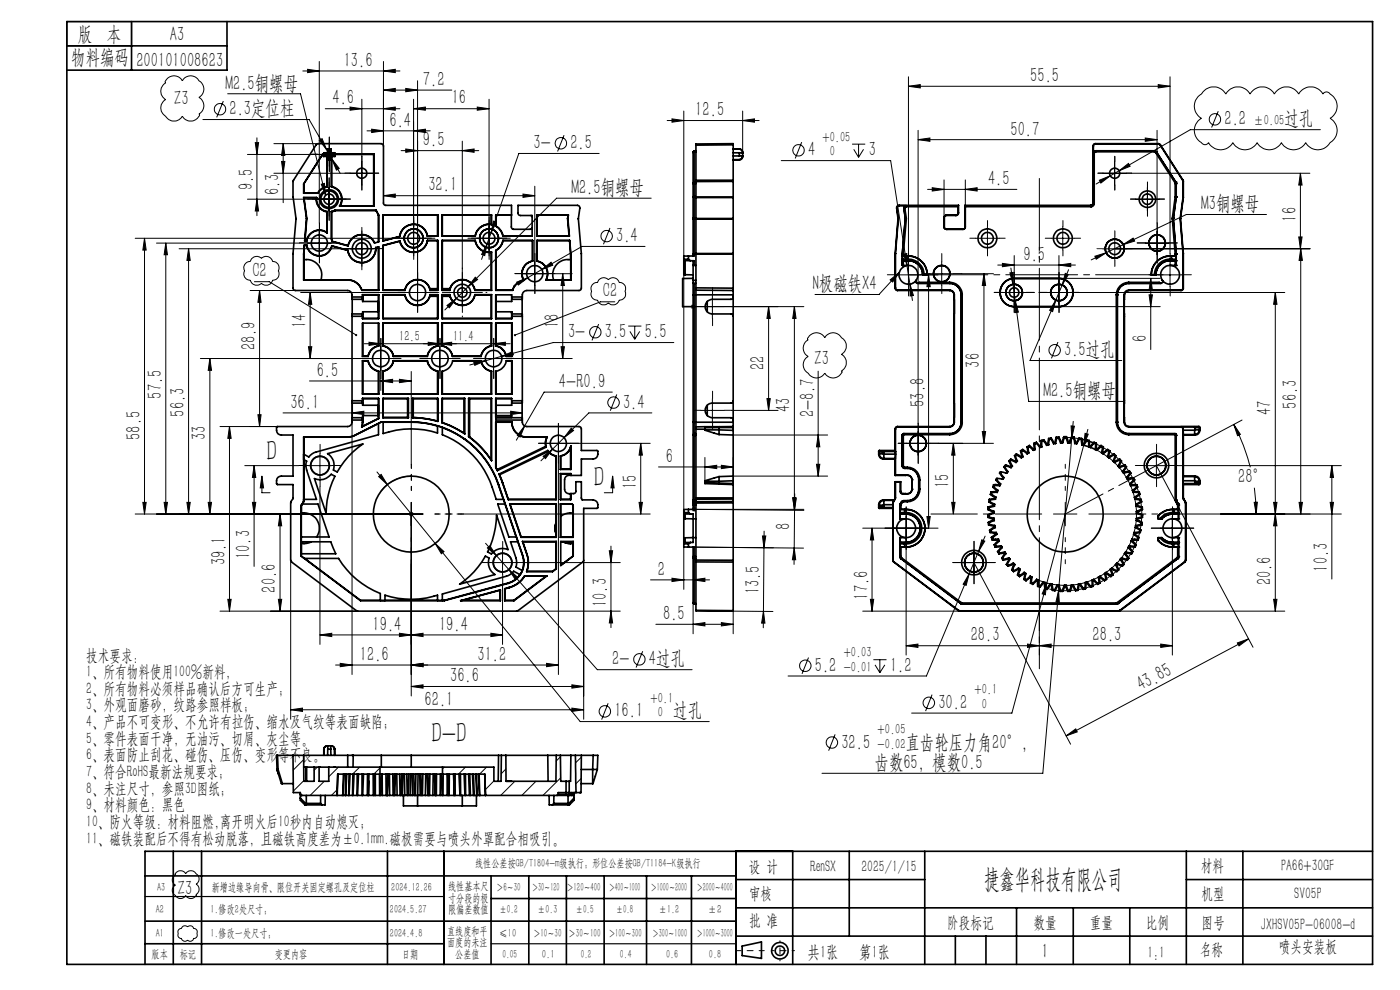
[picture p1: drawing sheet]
<svg xmlns="http://www.w3.org/2000/svg" width="297mm" height="210mm" viewBox="0 0 297 210" stroke-linecap="round" stroke-linejoin="round" font-family="sans-serif">
<defs><g id="words">
<g font-size="6.3">
<text x="56.5" y="97.7">D</text>
<text x="126" y="103.3">D</text>
<text x="91.5" y="157.5">D-D</text>
</g>
<text font-size="5.6" x="208.8" y="188.3">捷鑫华科技有限公司</text>
<g font-size="4.4">
<text x="16.5" y="8.6">版 本</text>
<text x="36.1" y="8.6">A3</text>
<text x="15.1" y="13.7">物料编码</text>
<text x="28.9" y="14.2">200101008623</text>
<text x="72.9" y="14.2">13.6</text>
<text x="218.6" y="17.4">55.5</text>
<text x="36.9" y="22.3">Z3</text>
<text x="47.8" y="19">M2.5铜螺母</text>
<text x="70.5" y="22.2">4.6</text>
<text x="89.7" y="18.2">7.2</text>
<text x="95.8" y="22.2">16</text>
<text x="48.7" y="24.5">2.3定位柱</text>
<text x="82.6" y="26.9">6.4</text>
<text x="147.5" y="24.7">12.5</text>
<text x="214.4" y="28.7">50.7</text>
<text x="259.8" y="26.6">2.2</text>
<text x="272.5" y="26.6">过孔</text>
<text x="89.7" y="31.1">9.5</text>
<text x="113.2" y="31.7">3-</text>
<text x="121" y="31.7">2.5</text>
<text x="171.4" y="33.2">4</text>
<text x="184.3" y="33.2">3</text>
<text x="53.6" y="40.4" transform="rotate(-90 53.6 40.4)">9.5</text>
<text x="59.2" y="41.4" transform="rotate(-90 59.2 41.4)">6.3</text>
<text x="90.9" y="40.6">32.1</text>
<text x="121.2" y="41.2">M2.5铜螺母</text>
<text x="209.6" y="39.3">4.5</text>
<text x="254.8" y="44.6">M3铜螺母</text>
<text x="275" y="47" transform="rotate(-90 275 47)">16</text>
<text x="130.7" y="51.4">3.4</text>
<text x="53.5" y="58.8">C2</text>
<text x="217.1" y="55.3">9.5</text>
<text x="127.9" y="63.1">C2</text>
<text x="172.4" y="61.5">N极磁铁X4</text>
<text x="64.9" y="69.6" transform="rotate(-90 64.9 69.6)">14</text>
<text x="118.5" y="69.6" transform="rotate(-90 118.5 69.6)">18</text>
<text x="120.5" y="71.8">3-</text>
<text x="128.3" y="71.8">3.5</text>
<text x="136.8" y="71.8">5.5</text>
<text x="54.2" y="74.3" transform="rotate(-90 54.2 74.3)">28.9</text>
<text x="172.8" y="77.5">Z3</text>
<text x="207.9" y="78" transform="rotate(-90 207.9 78)">36</text>
<text x="225.8" y="75.6">3.5过孔</text>
<text x="243.3" y="72.6" transform="rotate(-90 243.3 72.6)">6</text>
<text x="67.2" y="79.9">6.5</text>
<text x="118.6" y="82.3">4-R0.9</text>
<text x="162.2" y="78.4" transform="rotate(-90 162.2 78.4)">22</text>
<text x="34.3" y="84.5" transform="rotate(-90 34.3 84.5)">57.5</text>
<text x="39.1" y="88.4" transform="rotate(-90 39.1 88.4)">56.3</text>
<text x="61.6" y="86.7">36.1</text>
<text x="132.2" y="86.7">3.4</text>
<text x="167.7" y="87.4" transform="rotate(-90 167.7 87.4)">43</text>
<text x="172.7" y="88.5" transform="rotate(-90 172.7 88.5)">2-8.7</text>
<text x="196.1" y="86.3" transform="rotate(-90 196.1 86.3)">53.8</text>
<text x="221.3" y="84.3">M2.5铜螺母</text>
<text x="269.7" y="88.1" transform="rotate(-90 269.7 88.1)">47</text>
<text x="275.1" y="86.7" transform="rotate(-90 275.1 86.7)">56.3</text>
<text x="29.8" y="93.3" transform="rotate(-90 29.8 93.3)">58.5</text>
<text x="43.7" y="93.4" transform="rotate(-90 43.7 93.4)">33</text>
<text x="141.2" y="98.2">6</text>
<text x="135.1" y="103.7" transform="rotate(-90 135.1 103.7)">15</text>
<text x="201.4" y="103.6" transform="rotate(-90 201.4 103.6)">15</text>
<text x="262.7" y="102.6">28°</text>
<text x="167.7" y="112.5" transform="rotate(-90 167.7 112.5)">8</text>
<text x="47.8" y="119.9" transform="rotate(-90 47.8 119.9)">39.1</text>
<text x="53.1" y="118.6" transform="rotate(-90 53.1 118.6)">10.3</text>
<text x="58.5" y="125.7" transform="rotate(-90 58.5 125.7)">20.6</text>
<text x="139.5" y="122.1">2</text>
<text x="269.7" y="124.2" transform="rotate(-90 269.7 124.2)">20.6</text>
<text x="281.7" y="121.3" transform="rotate(-90 281.7 121.3)">10.3</text>
<text x="128.7" y="128.8" transform="rotate(-90 128.7 128.8)">10.3</text>
<text x="140.7" y="131.5">8.5</text>
<text x="161.1" y="126.1" transform="rotate(-90 161.1 126.1)">13.5</text>
<text x="184.2" y="127.2" transform="rotate(-90 184.2 127.2)">17.6</text>
<text x="79" y="133.8">19.4</text>
<text x="93.1" y="133.8">19.4</text>
<text x="205.9" y="136.1">28.3</text>
<text x="231.8" y="136.1">28.3</text>
<text x="76.3" y="140.2">12.6</text>
<text x="101.3" y="140.2">31.2</text>
<text x="129.9" y="141.2">2-</text>
<text x="137.7" y="141.2">4过孔</text>
<text x="172.9" y="142.5">5.2</text>
<text x="188.8" y="142.5">1.2</text>
<text x="90.1" y="149.7">62.1</text>
<text x="95.5" y="144.7">36.6</text>
<text x="242.1" y="146.6" transform="rotate(-28 242.1 146.6)">43.85</text>
<text x="130.3" y="152.2">16.1</text>
<text x="142.8" y="152.2">过孔</text>
<text x="199.1" y="150.4">30.2</text>
<text x="178.5" y="158.8">32.5</text>
<text x="192.1" y="158.8">直齿轮压力角20°，</text>
<text x="185.5" y="163.1">齿数65，模数0.5</text>
<text x="37.7" y="189.9">Z3</text>
<text x="221" y="203.2">1</text>
</g>
<g font-size="3.8">
<text x="171.3" y="203.2">共1张</text>
<text x="182.3" y="203.2">第1张</text>
</g>
<g font-size="3.5">
<text x="18.3" y="140.1">技术要求：</text>
<text x="18.3" y="143.7">1、所有物料使用100%新料，</text>
<text x="18.3" y="147.2">2、所有物料必须样品确认后方可生产；</text>
<text x="18.3" y="150.7">3、外观面磨砂，纹路参照样板；</text>
<text x="18.3" y="154.2">4、产品不可变形、不允许有拉伤、缩水及气纹等表面缺陷；</text>
<text x="18.3" y="157.8">5、零件表面干净，无油污、切屑、灰尘等。</text>
<text x="18.3" y="161.3">6、表面防止刮花、碰伤、压伤、变形等不良。</text>
<text x="18.3" y="164.8">7、符合RoHS最新法规要求；</text>
<text x="18.3" y="168.3">8、未注尺寸，参照3D图纸；</text>
<text x="18.3" y="171.9">9、材料颜色：黑色</text>
<text x="18.3" y="175.4">10、防火等级：材料阻燃,离开明火后10秒内自动熄灭；</text>
<text x="18.3" y="178.9">11、磁铁装配后不得有松动脱落，且磁铁高度差为±0.1mm.磁极需要与喷头外罩配合相吸引。</text>
<text x="158.9" y="184.9">设 计</text>
<text x="171.9" y="184.9">RenSX</text>
<text x="182.7" y="184.9">2025/1/15</text>
<text x="254.7" y="184.7">材料</text>
<text x="271.8" y="184.7">PA66+30GF</text>
<text x="158.9" y="190.8">审核</text>
<text x="254.9" y="190.7">机型</text>
<text x="274.6" y="190.8">SV05P</text>
<text x="158.9" y="196.5">批 准</text>
<text x="200.9" y="196.9">阶段标记</text>
<text x="219.3" y="196.9">数量</text>
<text x="231.2" y="196.9">重量</text>
<text x="243.1" y="196.9">比例</text>
<text x="254.9" y="196.9">图号</text>
<text x="267.5" y="197.3">JXHSV05P-06008-d</text>
<text x="243.4" y="203.2">1:1</text>
<text x="254.5" y="202.5">名称</text>
<text x="271.3" y="201.8">喷头安装板</text>
</g>
<g font-size="3.1">
<text x="265.9" y="26.6">±0.05</text>
<text x="174.5" y="30">+0.05</text>
<text x="176" y="33.2">0</text>
<text x="84.7" y="72.3">12.5</text>
<text x="96.1" y="72.3">11.4</text>
<text x="179" y="142.5">-0.01</text>
<text x="179" y="139.4">+0.03</text>
<text x="138" y="149.1">+0.1</text>
<text x="206.7" y="147.3">+0.1</text>
<text x="139.5" y="152.2">0</text>
<text x="186.2" y="155.7">+0.05</text>
<text x="208.3" y="150.4">0</text>
<text x="186.2" y="158.8">-0.02</text>
</g>
<g font-size="2.5">
<text x="100.8" y="184">线性公差按GB/T1804-m级执行；形位公差按GB/T1184-K级执行</text>
<text x="33.3" y="189">A3</text>
<text x="44.9" y="189">新增边缘导向骨、限位开关固定螺孔及定位柱</text>
<text x="83" y="189">2024.12.26</text>
<text x="95.1" y="188.8">线性基本尺</text>
<text x="95.1" y="191.3">寸分段的极</text>
<text x="105.3" y="189.1">＞6～30</text>
<text x="112.9" y="189.1">＞30～120</text>
<text x="120.2" y="188.9">＞120～400</text>
<text x="129.2" y="188.9">＞400～1000</text>
<text x="138.1" y="189.1">＞1000～2000</text>
<text x="147.8" y="189.1">＞2000～4000</text>
<text x="33" y="193.8">A2</text>
<text x="44.7" y="193.8">1.修改2处尺寸；</text>
<text x="82.7" y="193.8">2024.5.27</text>
<text x="95.1" y="193.8">限偏差数值</text>
<text x="105.9" y="193.8">±0.2</text>
<text x="114.1" y="193.8">±0.3</text>
<text x="122.2" y="193.8">±0.5</text>
<text x="130.7" y="193.8">±0.8</text>
<text x="139.8" y="193.8">±1.2</text>
<text x="150.2" y="193.8">±2</text>
<text x="32.2" y="203.2">版本</text>
<text x="33" y="198.8">A1</text>
<text x="38.1" y="203.2">标记</text>
<text x="44.7" y="198.8">1.修改一处尺寸；</text>
<text x="58.3" y="203.2">变更内容</text>
<text x="82.7" y="198.7">2024.4.8</text>
<text x="85.3" y="203.2">日期</text>
<text x="94.8" y="198.3">直线度和平</text>
<text x="94.8" y="200.7">面度的未注</text>
<text x="96.6" y="203.2">公差值</text>
<text x="105.9" y="198.7">≤10</text>
<text x="106.6" y="203.2">0.05</text>
<text x="113.2" y="198.7">＞10～30</text>
<text x="115" y="203.2">0.1</text>
<text x="120.6" y="198.7">＞30～100</text>
<text x="123.2" y="203.2">0.2</text>
<text x="129.1" y="198.7">＞100～300</text>
<text x="131.5" y="203.2">0.4</text>
<text x="138.4" y="198.7">＞300～1000</text>
<text x="141.3" y="203.2">0.6</text>
<text x="147.8" y="198.7">＞1000～3000</text>
<text x="150.4" y="203.2">0.8</text>
</g>
</g></defs>
<g fill="none" stroke="#000" stroke-width=".21">
<path d="M35.7 16.5a2.02 2.02 0 0 1 3 .6 2.1 2.1 0 0 1 3.7 .1 2 2 0 0 1-.2 3.5 2 2 0 0 1 0 3.5l.1 .1a1.97 1.97 0 0 1-1.7 1.4 1.97 1.97 0 0 1-1.9-1 2.13 2.13 0 0 1-3.7-.2 2.04 2.04 0 0 1 .1-3.4 2.03 2.03 0 0 1 0-3.5l-.1-.3zM48.3 19.9h15.4l5.4 21.5M64.2 15.1h20.6M65.3 14.7l2.4 .4-2.4 .3zM67.7 13v34.3M81.4 19.1l2.5-.3v.7zM81.4 19.1h14.4M81.4 15.1l2.5-.4v.7zM81.4 13v18M86.1 18.8l2.5 .3-2.5 .4zM88.6 17.1v47.4M192.7 18.3l2.5-.4v.8z"/>
<path d="M192.7 16.3v44.5M192.7 18.3h55.5M245.7 17.9l2.5 .4-2.5 .4zM248.2 16.3v37.5M43 25.4h22.6l3.7 6.3M47.4 21.4l-1.4 3.5M54.2 30.3h.7l-.4 2.5zM54.5 29.2v16.5M58.1 36.8h15.1M58.1 30.5h9.4M59.7 34.2h.7l-.3 2.6zM60.1 30.5v12.5"/>
<path d="M60.1 30.5l.3 2.5h-.7zM67.7 29.8l.6-.4 1 2.3zM68.2 39.1l.6-.2 .3 2.5zM69 23.1h15.8M69.3 31.7l1.1 2.1M69.8 39.7v5.1M69.9 30.3v4.9M70.4 33.8l1.6 1.9-.6 .4zM70.4 33.8l1.8 3M72.4 32.8h-19.9M74.3 36.8h4.9M74.3 22.7l2.5 .4-2.5 .3z"/>
<path d="M76.8 34.2v5.1M76.8 21.1v12.1M77.9 27.8h13.4M78.8 27.4l2.6 .4-2.6 .3zM81.4 23.1l2.5-.4v.7zM85.1 32h16.5M86.1 31.6l2.5 .4-2.5 .3zM87.7 27.8l2.5-.4v.7zM87.7 23.1l2.5-.4v.7zM87.7 21.1v31.9M87.7 23.1h16.1M98.1 32l2.5-.4v.7z"/>
<path d="M98.1 29.9v34.6M101.2 22.7l2.6 .4-2.6 .3zM103.8 21.1v31.9M113.5 39.5v14.3M119.7 28.7l-1.4 3.4M127.1 32.6h-17l-5.9 16.8M141.5 25.6h19.5M142.6 25.2l2.5 .4-2.5 .3zM145.1 23.6v84.5M157.6 25.6l2.5-.4v.7zM157.6 23.6v8.8M165.7 34.1h23.2l3.5 22.2"/>
<path d="M170.1 30.2l-1.4 3.4M180.8 30.6h2.8M181.1 31.7l1 1.7M182.1 30.6v2.8M183.2 31.7l-1.1 1.7M194.8 29.6l2.5-.3v.7zM194.8 27.6v62.2M194.8 29.6h50.7M197.8 39.8l2.5 .4-2.5 .3zM200.3 38.2v7.9M204.8 38.2v5.6M233.2 38.2l2.3-.9-2 1.5z"/>
<path d="M234 36.8h5M235.5 37.3l-3 1.7M236.5 34.2v5.1M237.4 36.2l2-1.5 .3 .6zM237.4 36.2l-1.9 1.1M240.1 36.8h37.8M243 29.3l2.5 .3-2.5 .4zM243.4 39.7v5.1M245.5 27.6v19.7M254.1 20.6l.8-.6a2.94 2.94 0 0 1 5.1 0 2.94 2.94 0 0 1 5.2 0 2.94 2.94 0 0 1 5.1 0 2.97 2.97 0 0 1 5.2 0 2.94 2.94 0 0 1 5.2 0 .83 .83 0 0 1 .7-.5 .83 .83 0 0 1 .8 .5 2.94 2.94 0 0 1 0 5.1 2.94 2.94 0 0 1 0 5.2 2.94 2.94 0 0 1-5.2 0 2.94 2.94 0 0 1-5.1 0 2.94 2.94 0 0 1-5.2 0 2.94 2.94 0 0 1-5.2 0 2.94 2.94 0 0 1-5.1 0l-.1 .1a.99 .99 0 0 1-1.6-.3 2.93 2.93 0 0 1 .2-5 2.98 2.98 0 0 1-.8-4.5zM258.4 23.6l-1.4 3.4M275.9 36.8v16"/>
<path d="M275.9 36.8l.3 2.5h-.7zM280.1 27.5h-27.6l-15.1 8.7M28.7 50.5h54.6M30.7 50.5v58.5M30.7 50.5l.3 2.5h-.7zM33.2 51.6h30.3M35.2 51.6v57.4M35.2 51.6l.3 2.4h-.7zM40 52.8l.4 2.4h-.7zM40 52.8v56.2M52.1 55.9l.2-.2a1.18 1.18 0 0 0 1.1-.9 1.4 1.4 0 0 1 2.1 0 1.4 1.4 0 0 1 2.3 .6 1.33 1.33 0 0 1 1.2 2.1 1.31 1.31 0 0 1-1.2 1.9 1.41 1.41 0 0 1-2.3 .7 1.4 1.4 0 0 1-2.4-.7 1.33 1.33 0 0 1-1.2-1.9l-.1-.2a1.22 1.22 0 0 1 .3-1.4zM52.5 42.3h12.8"/>
<path d="M54 59.8h3.1l18.5 11.3M54.5 42.3l.4 2.5h-.7zM65.3 51.6h4.9M67.3 42.3h5M67.7 49.1v4.9M76.8 50.3v4.9M79.2 52.8h-41.2M81.4 41.5l2.5-.3v.7zM81.4 41.5h32.1M85.2 50.5h5M100.8 58.8l.5 .5-2 1.5zM101.2 50.5h5.1"/>
<path d="M103.3 51.7l-.5 2.5-.6-.2zM103.3 51.7l-1.1 3.3M104.2 49.4l-.9 2.3M104.7 46.9l.6 .2-1.1 2.3zM109.6 59.9l2.4-1-2 1.6zM110.9 58.1h5.1M110.9 41.2l2.6 .3-2.6 .4zM112 58.9l-3.1 1.8M113.5 55.6v5M114.9 57.2l2-1.6 .4 .7zM114.9 57.2l-2.9 1.7M117.7 58.1h3.7"/>
<path d="M119.4 58.1l.3 2.5h-.7zM119.4 58.1v18M129.4 48.4l-1.4 3.4M136.8 52.3h-13.3l-8.6 4.9M138.1 42h-20l-23.7 23.7M188.8 59.4l2-1.7-1.4 2.1zM190.2 58.3h8.8M190.8 57.7l-4.3 4.8h-13.6M191.7 53.9l.7-.1v2.5zM192.4 56.3l.6 4M194.3 59.5a1.96 1.96 0 0 1-1.6 .8M196.8 40.2h18.9"/>
<path d="M197 58.3v53.7M197 58.3l.3 2.5h-.7zM197.3 58.1h5M199.8 55.6v5M204 58.1h6.7M204.8 40.2l2.5-.4v.7zM207 50.5h5M208.7 58.1l.4 2.5h-.7zM208.7 58.1v35.9M209.5 48v5M211.7 56.2h16.4M212.7 55.9l2.5 .3-2.5 .4z"/>
<path d="M214.2 57.9l.7-.1v2.5zM214.5 56.9l.9 6.9M215.2 54.2v3.6M215.2 59.5v5M223 50.5h5M224.6 59h21.5M224.6 56.2l2.6-.3v.7zM224.6 54.2v10.3M225.5 48v5M226 58l.6 .3-1.2 2.1zM226.7 57.2l-1.3 3.2M232.3 54.4l2.4-.8-2.1 1.4z"/>
<path d="M234 52.8h44M234.7 53.6l-3.2 1.5M236.5 50.3v4.9M238.3 51.9l2.1-1.4 .3 .6zM238.3 51.9l-3.6 1.7M240.9 42.3h5M243 51.6h5M244.1 59v15.1M244.1 59l.4 2.6h-.7zM245.5 49.1v4.9M245.7 58.3h5M248.2 55.8v5"/>
<path d="M268.7 45.5h-17l-13.4 6.4M275.5 50.3h.7l-.3 2.5zM275.9 52.8v56.2M275.9 52.8l.4 2.4h-.7zM42.5 76.1h34M44.5 76.1v32.9M44.5 76.1l.4 2.5h-.7zM53.1 61.6h9.6M55.1 61.6v28.9M55.1 61.6l.3 2.5h-.7zM63.8 62h20.5M65.4 73.5h.7l-.3 2.6z"/>
<path d="M65.8 62v14.1M65.8 62l.3 2.5h-.7zM77.3 72.9h30.9M78.3 72.6l2.5 .3-2.5 .4zM78.3 76.1h5M80.8 73.5v5.1M86.1 62h5M87.2 78.8v19.7M90.8 72.6l2.5 .3-2.5 .4zM90.8 76.1h5M93.3 72.9l2.5-.3v.7zM93.3 73.5v5.1"/>
<path d="M94.8 64.8l2-1.5-1.5 2zM95.6 62h5M100.5 76.8l2.5-.3-2.3 1zM102.2 76.1h5M104.7 72.9l2.5-.3v.7zM104.7 73.5v5.1M106.4 75.6l2.3-1 .2 .7zM106.4 75.6l-6.7 1.8M109 76.1h12.4M119 73.5h.7l-.3 2.6zM125.6 60.4l.5-.4 .7-.1a1.35 1.35 0 0 1 2.2-.6 1.36 1.36 0 0 1 2.3 .6 1.27 1.27 0 0 1 1.3 1.9 1.26 1.26 0 0 1-1.3 1.9 1.33 1.33 0 0 1-2.3 .5 1.34 1.34 0 0 1-2.2-.5 1.29 1.29 0 0 1-1.3-1.9 1.34 1.34 0 0 1 .1-1.4zM127 68.7l-1.4 3.5"/>
<path d="M130.4 64h-3l-18.1 7.1M133.3 69.2h2.8M133.6 70.3l1.1 1.7M134.7 69.2v2.8M135.7 70.3l-1 1.7M142.9 72.7h-25.5l-11 2.9M146.5 65h24M146.7 64.7l.7 .7M147 64.5v1M147.4 64.7l-.7 .7M151.1 62.5v5M163.1 65l.3 2.5h-.7z"/>
<path d="M163.1 65v22.1M168.5 65l.4 2.5h-.7zM168.5 65v43M171.8 71.1a2.04 2.04 0 0 1 3.2 .5 2.1 2.1 0 0 1 3.7 .1 2.04 2.04 0 0 1-.2 3.5 2.03 2.03 0 0 1 0 3.5l.1 .1a1.98 1.98 0 0 1-1.7 1.4 1.98 1.98 0 0 1-1.9-1 2.13 2.13 0 0 1-3.7-.2 2 2 0 0 1 .2-3.4 2.03 2.03 0 0 1 0-3.5l-.2-.3zM173.6 78.7v22.3M193 60.3l.8 2.4-.7 .1zM193 60.3l.6 3.4M212.7 62h5M215.4 63.8l.6 2.4-.6 .1zM215.4 63.8l2.8 21.4h20.1M222.1 62h50.5M224 63.7l-.7 2.4-.6-.3z"/>
<path d="M224 63.7l-5.5 12.8h19.5M224.4 72.6l-1.3 3.4M224.6 65h21.5M225.4 60.4l-1.4 3.3M243.8 62.5h.7l-.4 2.5zM270.5 62l.4 2.5h-.7zM270.5 62v67.6M46.7 90.5h12.2M48.7 90.5l.3 2.5h-.7zM48.7 90.5v39.1M51.9 98.8h11.5M53.9 98.8l.4 2.5h-.7z"/>
<path d="M53.9 98.8v21.3M54.7 88h.7l-.3 2.5zM60 87.6h50.8M65.4 98.8h5M65.7 80.8h21.5M67.9 96.3v5M74.7 85v58.1M74.7 87.6l2.5-.4v.7zM80.8 80.8l2.5-.3v.7zM80.8 80.3v2.5M84.7 80.5l2.5 .3-2.5 .4zM108.3 87.2l2.5 .4-2.5 .3z"/>
<path d="M110.8 85v4.6M111.3 90.3l-1 2.4-.6-.4zM111.3 90.3l-1.8 3.1M115.2 96.8l2-1.5-1.5 2zM116 94h4.9M118.5 91.5v5M118.5 98.3v44.8M121.2 90.8l.5 .5-2 1.5zM122.7 94h15.2M129.9 83.2h-14.5l-4.1 7.1M130.8 83.7l-1.3 3.4M135.9 94l.4 2.5h-.7z"/>
<path d="M135.9 94v15M138.3 87.6h-13.4l-10.1 10.1M139.7 99.1h15.8M148.7 87.1h4.9M149.5 99.1l2.5-.4v.7zM149.5 97v5.1M151.1 84.6v5M153 98.7l2.5 .4-2.5 .3zM155.2 87.1h9.9M155.5 92.3h20.1M155.5 97v5M162.7 84.6h.7l-.3 2.5z"/>
<path d="M173.2 98.5h.7l-.3 2.5zM173.6 92.3l.3 2.5h-.7zM192.3 94h5M194.8 91.5v5M199 94h11.7M202.2 94l.4 2.5h-.7zM202.2 94v15M208.4 91.5h.7l-.4 2.5zM225.4 92.8h1.9l1.9 .3M227.2 90.3l.7 .1-.5 2.5zM227.4 92.9l-6.2 71.1h-46.8M227.7 89.4l-.3 3.5"/>
<path d="M229.9 94.4l-7.8 29.3M230.2 91.9l.7 .2-1 2.3zM230.8 91.1l-.9 3.3M232.3 94.1a16.3 16.3 0 0 1 9.2 19.8 16.3 16.3 0 0 1-18.9 11M232.6 95.4a15.1 15.1 0 0 1 7.2 19.8 15.1 15.1 0 0 1-19.6 7.8M242.8 98.8h5M245.3 96.3v5M249.8 98.8h34.8M261.7 90l1.4 2.1-.6 .3zM261.7 90a39.7 39.7 0 0 1 3.6 9.1M263.5 89.1l-18.2 9.7 20.5 38.5M282.5 98.8l.4 2.5h-.7z"/>
<path d="M282.5 98.8v24M30.3 106.6h.7l-.3 2.4zM34.8 106.6h.7l-.3 2.4zM39.7 106.6h.7l-.4 2.4zM44.2 106.6h.7l-.4 2.4zM53.6 106.6h.7l-.4 2.4zM55.6 101l.3 2.5h-.7zM55.6 101v3.5h1.7M59.4 109l.4 2.5h-.7zM59.4 109v20.6M61.7 118.8v33.8M67.9 103.2v33.5"/>
<path d="M80 100.1l43.1 53h27.4M80.3 101.1l.6-.5 1.3 2.2zM86.9 108.7l.7 .7M87.2 106.6v41M87.2 101a8 8 0 0 0-6.4 3.2M87.6 108.7l-.7 .7M89.7 109h-61M92.3 115.3l1.9 1.7-.6 .5zM97.8 109h40.1M103 115.2l2.3 2.7M103.4 116.2l.5-.4 1.4 2.1zM104.1 119.3h5"/>
<path d="M105.3 117.9l2.7 2.9M106.6 116.8v5M111.1 119.3h20.5M123.8 118.8v33.8M129.3 116.8h.7l-.4 2.5zM129.6 115.8v17.3M130 101l.3 2.5h-.7zM130 101v3.5h-1.8M135.6 106.6h.7l-.4 2.4zM145.1 116v9M146.9 107.7l.7 .7M147.2 107.6v.9"/>
<path d="M147.2 108l23.3 .3M147.2 116.1l23.3 .2M147.6 107.7l-.7 .7M155.5 101h20.1M161.7 113.7h.8l-.4 2.5zM162.1 112.7l-.2 20.5M168.2 105.5h.7l-.4 2.5zM168.2 105.7l.7 .1-.3 2.4zM168.5 116.2l.3 2.5h-.7zM168.6 104.7l-.1 15M170.5 108h-23.7M185 112l.3 2.5h-.7z"/>
<path d="M185 112v17.6M192.2 109.6v29.4M196.6 109.6h.7l-.3 2.4zM199 112h-16M201.9 106.6h.7l-.4 2.4zM204.1 119.3h5M206.6 116.8v5M206.6 119.3l20.5 38.6M207.6 116.9l-11.1 26.5h-29.3M208.3 114.5l.6 .3-1.3 2.1zM209 113.7l-1.4 3.2M223.5 109h5"/>
<path d="M226 106.6v4.9M246.2 112h5M248.7 109.6v29.4M259 109h25.6M266.1 106.6l.6-.1-.2 2.5zM266.1 103.5l.4 5.5M270.2 106.6h.7l-.4 2.4zM270.5 109l.4 2.5h-.7zM275.6 106.6h.7l-.4 2.4zM282.2 106.6h.7l-.4 2.4zM46.7 129.6h29.2M48.3 127.1h.7l-.3 2.5z"/>
<path d="M59.1 127.1h.7l-.4 2.5zM67.9 134.7l2.5-.4v.7zM67.9 134.7h38.7M84.7 134.3l2.5 .4-2.5 .3zM87.2 134.7l2.5-.4v.7zM104.1 134.3l2.5 .4-2.5 .3zM106.6 123.8v12.9M108 120.8l1.9 1.7-.6 .4zM108 120.8l18.7 21.3h20.1M109.6 129.6h22M129.6 129.6l.4 2.5h-.7zM136.3 138.1l-1.4 3.5"/>
<path d="M138 123h12.5M139.1 132.4h16.4M142.6 122.7l2.5 .3-2.5 .4zM147 132.4l2.5-.3v.7zM147 127.8v6.6M147 123l2.5-.3v.7zM153 132.1l2.5 .3-2.5 .4zM155.5 129.5v4.9M155.5 129.6l8.5 .1M162 129.7l.3 2.5h-.7zM171.5 139.5l-1.4 3.4M183 129.6h20.6"/>
<path d="M184.6 127.1h.7l-.3 2.5zM185.3 139.9h2.8M186.7 139.9v2.8M192.2 137l2.5-.4v.7zM192.2 137h56.5M205.6 121.7l-.6 2.5-.7-.3zM218 136.6l2.5 .4-2.5 .3zM220.5 137l2.5-.4v.7zM220.5 129.6v9.4M222.1 123.7l-.3 2.5-.7-.2zM222.1 123.7l-7.4 27.6h-21.3M224.6 125.2l.1 2.6-.7-.1z"/>
<path d="M237.3 129.6h35.3M246.2 136.6l2.5 .4-2.5 .3zM262.5 136.4l2.4-.9-2 1.5zM264.9 135.5l-38.7 20.6M270.2 127.1h.7l-.4 2.5zM61.7 150.6l2.5-.4v.7zM61.7 150.6h62.1M71.2 141.1h47.3M72.2 140.7l2.5 .4-2.5 .3zM87.2 141.1l2.5-.4v.7zM87.2 145.6l2.5-.3v.7zM87.2 145.6h36.6"/>
<path d="M116 140.7l2.5 .4-2.5 .3zM121.3 150.2l2.5 .4-2.5 .3zM121.3 145.3l2.5 .3-2.5 .4zM129 149.2l-1.4 3.4M177.2 155.8l-1.4 3.4M185.6 141l1.1 1.7M187.7 141l-1 1.7M197.7 147.3l-1.3 3.5M226.2 156.1l2-1.5 .3 .6zM64.4 161.1l-2.2 2.3M64.5 165.6l-2.3 2.2M67.3 162.7l-.7 .7"/>
<path d="M68.8 165.7l-3 3M71.5 167.5l-1.2 1.2M71.8 162.7l-2.1 2.1M76.3 162.7l-1.5 1.5M80.6 162.9l-1.3 1.3M94.3 162.7l-.4 .4M98.7 162.7l-1.4 1.5M103.2 162.7l-1.5 1.5M104.8 165.7l-1.8 1.8M107.3 163.1l-1 1M109.2 165.7l-3 3M113.7 165.7l-3 3"/>
<path d="M118.9 160.5l-.9 1M119 165l-3.8 3.7M123.3 165.1l-1.1 1.2M123.3 160.6l-1.2 1.2M37.4 185.1a1.29 1.29 0 0 1 2 .2 1.33 1.33 0 0 1 2.3 .1 1.25 1.25 0 0 1-.1 2.1 1.26 1.26 0 0 1 0 2.2v.1a1.2 1.2 0 0 1-1 .8 1.2 1.2 0 0 1-1.2-.6 1.33 1.33 0 0 1-2.3-.1 1.24 1.24 0 0 1 .1-2.2 1.23 1.23 0 0 1 0-2.1l-.1-.2zM37.9 197.2l.1-.1a.74 .74 0 0 0 .8-.6l.6-.1a.53 .53 0 0 0 .8 0 .7 .7 0 0 1 .9 .5 .81 .81 0 0 1 .7 1.2 .7 .7 0 0 1-.7 1 .72 .72 0 0 1-.6 .5 .72 .72 0 0 1-.7-.2 .86 .86 0 0 1-1.4-.3 .8 .8 0 0 1-.6-1.2l-.1-.4z"/>
<circle cx="46.7" cy="23.2" r="1.21"/>
<circle cx="119" cy="30.4" r="1.2"/>
<circle cx="169.4" cy="31.9" r="1.21"/>
<circle cx="257.7" cy="25.3" r="1.21"/>
<circle cx="128.7" cy="50.1" r="1.22"/>
<circle cx="126.3" cy="70.5" r="1.21"/>
<circle cx="223.8" cy="74.3" r="1.21"/>
<circle cx="130.2" cy="85.4" r="1.22"/>
<circle cx="135.6" cy="139.9" r="1.21"/>
<circle cx="128.3" cy="150.9" r="1.21"/>
<circle cx="170.8" cy="141.2" r="1.21"/>
<circle cx="176.5" cy="157.5" r="1.22"/>
<circle cx="197" cy="149.1" r="1.21"/>
</g>
<g fill="none" stroke="#000" stroke-width=".35">
<path d="M14.2 4.6h277v200h-277zM14.2 9.7h34M27.9 4.6v10.3M48.2 4.6v10.3h-34M64.4 39h.1M64.5 39l-.1 2M68.4 32.7h.3M68.4 32.7l-4 6.3M68.4 32.8h.2M68.4 32.7v.1M68.4 32.8l-3.9 6.2M68.6 32.8l.1 .4"/>
<path d="M68.7 32.7l-.1 .1M68.7 32.4h.8M68.7 32.4v.3M68.8 32.4h.7M68.8 33.1h.7M68.8 32.4v.7M68.8 33.1l-.1 .1M69.4 39.6a2.61 2.61 0 0 0-1.9 1.4M69.4 39.6a2.06 2.06 0 0 0-2 1.3M69.4 33.1h.1M69.4 33.1l-.7 .1M69.4 33.1v6.5"/>
<path d="M69.5 31.6h.7M69.5 33.9h.7M69.5 31.6v.8M69.5 33.1v.8M69.5 33.9h.1M69.5 31.6h.1M69.5 32.4h.1M69.5 32.4l-.1 .3 .1 .4M69.5 33.1h.7M69.5 32.4l.2-.1 .5 .1M70.2 32.4l.1 .4-.1 .3M70.2 33.1v.8"/>
<path d="M70.2 31.6v.8M70.2 33.9h.1M70.2 31.6h.1M70.2 33.1h.7M70.2 33.1h.1M70.2 32.4h.1M70.2 32.4h.8M70.3 39.6a2.65 2.65 0 0 1 1.7 4.1M70.3 39.6v-.1a2.78 2.78 0 0 1 1.9 4.2M70.3 33.1l.7 .1M70.3 33.1v6.5M70.9 32.4h-.7"/>
<path d="M70.9 32.4v.7M70.9 33.1l.1 .1M71 32.4v.3M71 32.7l.1 .1M71 32.7h8.3M71.1 32.8l-.1 .4M71.1 32.8h8.2M79.3 32.8v10.9M79.3 32.7v11M79.3 32.7v.1M147 38.8v.1M147 32.3v6.5"/>
<path d="M147 38.9v15.4M147 38.9h.6M147.2 38.7v3.1M147.2 32v.2M147.2 32l-.2 .3M147.2 32.2v6.5M147.2 38.7h.4M147.2 38.7l-.2 .1M147.2 32.2h.4M147.2 32.2l-.2 .1M147.2 32h.4M147.6 38.2v.3"/>
<path d="M147.6 30.8v7.4M147.6 38.5v22.6M147.6 38.2h7.9M155.5 38.2v.3M155.5 30.7v-.2h-7.9v.3M155.5 33.1h1.3M155.5 33.9h1.3M155.5 31.6h1.3M155.5 32.4h1.3M155.5 30.7v7.5M155.5 38.5v22.6M155.5 38.5h-7.9"/>
<path d="M155.5 30.7l-7.9 .1M156.8 31.6a.71 .71 0 0 1 .8 .8M156.8 32.4v.7M156.8 32.4h.8M156.8 31.6l.6 .3 .2 .5M156.8 33.9h.1M156.8 31.6h.1M156.8 33.9h-1.3M157.6 33.1a.69 .69 0 0 1-.8 .8M157.6 32.4v.7M157.6 33l-.8 .1M157.6 33.1l-.2 .5-.6 .3"/>
<path d="M231.9 31v12.1M231.9 31h.1M232 31v12.1M232.1 32.5v10.6M232.4 30.5l-.4 .1-.1 .4M232.4 30.5h13.3M232.4 30.5h.1M232.4 32.2l-.3 .3M232.4 32l-.4 .3v.2h.1M232.4 32l-.3 .1-.1 .4M232.4 32h.1M232.4 30.5l-.3 .2-.1 .3"/>
<path d="M232.4 32h12.5M232.4 32.2h12.5M232.4 32v.2M244.9 32.2l.2 .1M244.9 32l.4 .2M244.9 32h.1M244.9 32v.2M245.1 32.3l4.2 6.5M245.3 32.2h.1M245.3 32.2l-.2 .1M245.3 32.2l4.1 6.5M245.7 30.5l.4 .3"/>
<path d="M245.7 30.5l.5 .2M245.7 30.5h.1M246.1 30.8l4.8 7.4M246.2 30.7l-.1 .1M246.2 30.7l4.8 7.5M249.3 38.8v.1M249.3 38.9h.2M249.3 38.9v2.8M249.4 38.7l.1 .2M249.4 38.7h.1M249.4 38.7l-.1 .1M249.5 38.9h.1"/>
<path d="M249.5 38.9v2.8M250.9 38.2l.1 .3M250.9 38.2h.1M251 38.2v.3M251 38.5v3.4M251 38.5h.1M64.4 41.9h2.8M64.4 41.9l.6 4.4M64.4 59.4h9.4M64.4 41h3.1M64.4 41.9h.1M64.4 53.9h.1"/>
<path d="M64.5 55.1a3.3 3.3 0 0 1 3.6 4.3M64.5 53.9l-.1 5.5M64.5 41.9h2.6M64.5 41.9l.6 4.4M64.6 52h.5M64.6 52l-.2 1.9M64.6 52v.1M64.6 52.1h.5M64.6 52.1l-.1 1.8M64.6 51.1h.5M64.7 51h.4M64.7 51l-.1 .1"/>
<path d="M65 46.3l-.4 4.8M65 46.3h.1M65.1 52.1a2.75 2.75 0 0 0 2.6 2.2 2.75 2.75 0 0 0 2.7-2.1M65.1 51v.1M65.1 52a2.69 2.69 0 0 0 2.6 2.2 2.69 2.69 0 0 0 2.7-2.1M65.1 52v.1M65.1 46.3l-.4 4.7M67.1 41.9a2.81 2.81 0 0 0 2.3 3.1v-.1M67.2 41.9a2.69 2.69 0 0 0 2.2 3M67.2 41.9h-.1M67.4 40.9l.1 .1M67.4 40.9l-3 .1"/>
<path d="M69.4 49.4a2.7 2.7 0 0 0-4.3 1.7M69.4 49.4a2.69 2.69 0 0 0-4.3 1.6M69.4 44.9v4.5M70.3 44.9v5.8M70.3 50.7l.1 .5M70.3 50.7h.1M70.3 50.7l.2 .5M70.4 52.1l3.4 1M70.4 52.1v.1M70.4 51.2l3.4 1M70.4 52.2l3.4 .9M70.5 51.2h-.1"/>
<path d="M70.5 51.2l3.3 .9M71 44.6l-.7 .3M71 44.6h8.8M71 44.6l.2 .1M71.2 44.7l-.9 .2M71.2 44.7h8.6M72 43.7h7.3M72.2 43.7h-.2M72.2 43.7h7.1M73.8 59.4a3.1 3.1 0 0 1 3 2.2M73.8 59.4h.1M73.8 59.4h-9.4"/>
<path d="M73.8 53.1h.1M73.8 52.1v.1M79.3 43.7h.1M79.5 51.5a3 3 0 0 0-3.1-1.7 3 3 0 0 0-2.6 2.3M79.7 52.5a2.96 2.96 0 0 1-2.7 3.2 2.96 2.96 0 0 1-3.2-2.6M79.7 52.5l.6-.2v9.3M79.7 52.5a3 3 0 0 1-2.6 3.2 3 3 0 0 1-3.3-2.6M79.8 44.6l.5 1M79.8 44.6v.1M79.8 44.7l.5 .9M80.3 52.3v9.3M80.3 45.6v5.7"/>
<path d="M80.3 45.6h.1M80.3 45.6v5.7l-.9 .2a2.97 2.97 0 0 0-3-1.7 2.97 2.97 0 0 0-2.6 2.4M81.2 45.6h11.7M81.2 45.6v5.5M81.2 52.1v9.5M81.2 52.1h.1M81.2 45.6h.1M81.3 51.1h-.1M81.3 52.1l-.1 9.5M81.3 45.6v5.5M81.3 45.6h11.5M84.8 50.2h.1"/>
<path d="M84.8 50.2l-3.5 .9M84.8 50.2l-3.6 .9M84.8 51.2l-3.5 .9M84.8 51.1l-3.6 1M84.8 51.1v.1M90.7 51a2.95 2.95 0 0 1-2.9 2.5 2.95 2.95 0 0 1-3-2.4M90.7 50.1a2.96 2.96 0 0 0-3-2.5 2.96 2.96 0 0 0-2.9 2.6M90.7 50.1a2.97 2.97 0 0 0-3-2.6 2.97 2.97 0 0 0-2.9 2.7M90.7 51a2.97 2.97 0 0 1-2.9 2.6 2.97 2.97 0 0 1-3-2.4M90.7 50.1h2.2M90.7 51h2.2M92.8 45.6l.1 4.5"/>
<path d="M92.9 51l-.1 10.2h-1.6a2.72 2.72 0 0 0-2.8-1.9 2.72 2.72 0 0 0-2.5 2.3M92.9 45.6v4.5M92.9 51v10.6M92.9 45.6h-.1M93.8 45.6h10.5M93.8 50.1h7M93.8 51h7M93.8 45.6v4.5M93.8 51v10.6M93.8 51v10.5M93.8 45.6h.1M93.8 45.6h10.4"/>
<path d="M100.8 51a2.99 2.99 0 0 0 3.5 2.5M100.8 51a2.92 2.92 0 0 0 3.4 2.5M104.2 47.6a2.92 2.92 0 0 0-3.4 2.5M104.2 53.5l.1 8.1M104.2 45.6v2M104.2 47.6l.1 .1M104.3 47.7a2.97 2.97 0 0 0-3.5 2.4M104.3 45.6v2.1M104.3 53.5v8.1M104.3 53.5h-.1M104.3 45.6h-.1M105.2 48a3.1 3.1 0 0 1 1.5 2.1"/>
<path d="M105.2 45.6h3.3M105.2 45.6v2.4M105.2 53.2v8.4M105.2 53.2h.1M105.2 45.6h.1M105.2 47.9a2.88 2.88 0 0 1 1.5 2.2M105.2 45.6v2.3M105.2 47.9v.1M106.7 50.1h6.2v-4.4h-2.4a.5 .5 0 0 1-.6-.6v-1.5h12.6a.5 .5 0 0 1 .5 .6l-.3 2.1a83.5 83.5 0 0 1 .6 15l-.5 .3h-11a1.05 1.05 0 0 0-1 1.4M106.7 51a3.2 3.2 0 0 1-1.5 2.2M106.7 51a2.5 2.5 0 0 1-1.5 2.2M106.7 51h6.3"/>
<path d="M108.5 45.6v2.5l.3 .5h3.7l.4-.2M108.5 45.6v-2l-26.9-.1-.2-.3v-12.2l-.2-.4-.3-.1h-13.7l-5 7.8a26.9 26.9 0 0 0 .6 8 83.5 83.5 0 0 0-.6 15l.5 .3h11.1a1.06 1.06 0 0 1 .9 1.4M108.5 45.6h.1M111.1 59.4a3.1 3.1 0 0 0-2.4 2.2M111.1 59.4v.1M111.1 59.5a3.1 3.1 0 0 0-2.4 2.1M112.6 45.7l.3 .3M113 55.3a2.76 2.76 0 0 0-1.9 4.1M113 55.3v.1M113 55.4a2.73 2.73 0 0 0-1.9 4.1M113 51v4.4M113 51v4.3"/>
<path d="M113.9 55.4a2.71 2.71 0 0 1 1.9 4M113.9 55.4a2.74 2.74 0 0 1 2 4M113.9 45.6h6.7M113.9 50.1h6.9M113.9 51h7M113.9 45.6v4.5M113.9 51v4.4M113.9 51h.1M113.9 45.6h6.6M113.9 50.1h.1M115.8 59.4h5.3M115.9 59.4h-.1"/>
<path d="M115.9 59.4h5.2M117.4 59.4a3.2 3.2 0 0 1 3.7-4.3v4.3M120.4 46.3l.4 3.8M120.4 46.3h.1M120.5 46.3l.3 3.8M120.5 45.6l-.1 .7M120.6 45.6l-.1 .7M120.6 45.6h-.1M120.9 51l.2 2.9M120.9 51l.1 2.9M121 53.9v1.2M121 53.9h.1"/>
<path d="M121.1 59.4h.1M121.1 53.9v5.5M145.1 55v3.3h.2M145.1 55h1M145.1 55l.2 .3M145.3 55.3v3M145.3 55.3h1.2M145.3 58.3h1.7M146.1 54.3v.7M146.1 54.3h-1v.7M146.1 55l.4 .3M146.5 55.3h.7v1"/>
<path d="M147 56.3v3.2M147 53.9h.1M147 41.7v.1M147 59.5v.6M147 59l-2.2 .1v5.9h2.2M147 53.9h.6M147 59.5h.6M147 55.3v1M147 56.3h.6M147 41.7h.6M147 41.8h.2M147 46.3h.2"/>
<path d="M147.2 53.9h.1M147.2 46.3v.1M147.2 41.8v4.5M147.2 46.4v7.9h-1.1M147.2 41.8h.4M147.2 46.4h.4M147.2 46.3h.4M147.2 46.4l-.2 .1M147.6 41.9h7.9M147.6 46.3h7.9M147.6 53.8h7.9M147.6 41.8h7.9"/>
<path d="M147.6 46.5h7.9M189.9 53.8h.1M189.9 53.8v7.3M190 53.8v7.3M190.2 44.2h.1M190.2 44.2l.3 2.1M190.3 44.2l.3 2.1M190.5 46.3h.1M190.5 46.5h.1M190.5 46.3v.2M190.5 46.5l-.6 7.3M190.6 46.5l-.6 7.3"/>
<path d="M190.6 46.3v.2M190.7 43.6a.5 .5 0 0 0-.5 .6M190.7 43.6h12.6M190.7 43.6h.1M190.8 43.6l-.4 .2-.1 .4M190.8 43.6l12.5 .1M191.4 55.3h.1M191.4 53.9h.1M191.4 56.3h.1M191.4 53.9h.2M191.4 56.3h1.3M191.4 55.3h1.3"/>
<path d="M191.4 53.9v2.4M191.5 55h1.2M191.5 55l-.1 .3M191.6 53.9v.4M191.6 55.3v1M191.8 44.2h.1M191.8 44.2l.3 2.1M191.9 44.2l.4 2.1M191.9 44.2h-.1M192.1 46.3v.1M192.1 46.4h.1M192.1 46.3h.1"/>
<path d="M192.1 46.4l.2 .1M192.1 46.4l-.7 7.5M192.3 43.8l-.4 .4M192.3 43.7a.47 .47 0 0 0-.5 .5M192.3 43.6l-.4 .2-.1 .4M192.3 43.6v.2M192.3 46.3v.2M192.3 46.5l-.7 7.4M192.3 43.8h11M192.3 46.3h-.2M192.4 54.3l.1 1M192.5 55.3a3 3 0 0 1 3.2 3"/>
<path d="M192.5 55.3h-1.1M192.7 55a3.3 3.3 0 0 1 3.3 3.3M192.7 54.3a4 4 0 0 1 4 4M192.7 55.3a3 3 0 0 1 3 3M192.7 56.3a1.99 1.99 0 0 1 1.8 1.1 1.99 1.99 0 0 1-.2 2.1M192.7 56.3a2 2 0 0 0-1.8 2.9 2 2 0 0 0 3.4 .3M192.7 54.3h-1.3l.1 .7M192.7 54.3h.1M192.7 55v.3M194.3 59.5a.4 .4 0 0 0 .2 .5 .4 .4 0 0 0 .5-.1h6.5M195.7 58.3h1M196.7 58.3h.1"/>
<path d="M200.3 48.1l.1 .4 .4 .1M200.3 46.1v2M200.3 46v2.4M200.6 45.7h2.2M200.8 45.6l-.4 .2-.1 .3M200.8 45.7l-.4 .1-.1 .3M200.8 48.6h.1M200.8 45.6h2M200.8 48.6h3.5M200.8 45.6v.1M201.5 59.9a2.65 2.65 0 0 1 2.6 2.6M201.5 59.9v.2"/>
<path d="M202.8 45.6v.1M203.3 45.1l-.2 .4-.3 .1M203.3 43.7v1.4M203.3 45.1h.1M203.3 45.1a.54 .54 0 0 1-.5 .6M203.3 43.6v.1M203.3 43.6v1.5M204.3 48.6h.1M204.7 43.6h26.7M204.7 43.6l.1 2M204.7 43.6l.1 .1M204.8 48.1l-.2 .4-.3 .1"/>
<path d="M204.8 48.1h.1M204.8 48.1a.49 .49 0 0 1-.5 .5M204.8 43.7h26.7M204.8 43.8h26.7M204.8 43.7v4.4M215.2 59.1a2.98 2.98 0 0 0-3 3 2.98 2.98 0 0 0 3 2.9M215.2 59a3 3 0 0 0-3 3 3 3 0 0 0 3 3M215.2 59.1h9.4M215.2 59v.1M215.2 59h9.4M224.6 59.1a2.98 2.98 0 0 1 3 3 2.98 2.98 0 0 1-3 2.9M224.6 59a3 3 0 0 1 3.1 3 3 3 0 0 1-3.1 3"/>
<path d="M224.6 59v.1M231.4 43.6l.1 .1M231.5 43.7v.1M231.9 43.1l-.2 .3-.3 .2M231.9 43.1h.1M232 43.1l-.2 .4-.3 .2M232 43.1h.1M232.1 43.1a.66 .66 0 0 1-.6 .7M239.5 59.9a2.65 2.65 0 0 0-2.7 2.6M239.5 59.9v.2M244.2 58.3h1M244.2 58.3h.1"/>
<path d="M245.2 58.3h.1M246.6 59.5a.4 .4 0 0 1-.1 .5 .4 .4 0 0 1-.6-.1h-6.4M248.2 55a3.3 3.3 0 0 0-3.3 3.3M248.2 54.3a4 4 0 0 0-4 4M248.2 55.3a3 3 0 0 0-3 3M248.2 56.3a2.01 2.01 0 0 0-1.6 3.2M248.2 56.3a2 2 0 0 1 1.8 2.9 2 2 0 0 1-3.4 .3M248.2 56.3h1.3M248.2 55.3h1.3M248.2 55h1.3M248.2 54.3h1.3M248.2 54.3h.1"/>
<path d="M248.2 55v.3M248.4 55.3a3.1 3.1 0 0 0-3.2 3M248.4 55.3h1.1M248.5 54.3l-.1 1M248.7 46.3v.2M248.7 46.5l.6 7.4M248.7 46.3h.2M248.9 46.4h.1M248.9 46.4l-.2 .1M248.9 46.4l.6 7.5M248.9 46.3v.1M248.9 46.3h.1"/>
<path d="M249.3 41.7v.1M249.3 53.9h.1M249.3 53.9h.2M249.3 41.7h.2M249.3 41.8l-.6 4.5M249.3 53.9v.4M249.3 55.3v1M249.3 41.8h.2M249.5 55.3h.1M249.5 53.9h.1M249.5 56.3h.1M249.5 41.7v.1"/>
<path d="M249.5 41.7h.1M249.5 41.8h.1M249.5 53.9v2.4M249.5 41.8l-.6 4.5M250.4 46.3h.1M250.4 46.5h.1M250.4 46.3v.2M250.4 46.5l.6 7.3M251 41.9h.1M251 53.8h.1M251 41.8h.1M251 53.8v7.3"/>
<path d="M251 41.9l-.6 4.4M74.7 63v.5h2.2v.5M74.7 67.1v17.9M74.7 67.1h2.2M74.7 63h2.2M74.7 63.5v3.1M76.8 61.6h3.5M76.9 63v.5M76.9 66.6v.5M76.9 62.5v.5M76.9 67.1v.5M76.9 76.5v7.1"/>
<path d="M76.9 67.6h3.4M76.9 62.5h3.4M76.9 75.6h1.2M76.9 76.5h1.2M76.9 62.5v1.5M76.9 66.1v.5h-2.2v.5M76.9 66.1v1.5M76.9 68.5v7.1M76.9 64h3.4v2.1h-3.4M78.1 76.5a2.84 2.84 0 0 0 2.2 2.2M78.1 76.5a2.66 2.66 0 0 0 2.2 2.3M80.3 73.3a2.73 2.73 0 0 0-2.2 2.3"/>
<path d="M80.3 73.3v.1M80.3 78.8v4.8M80.3 68.5v4.8M80.3 73.4a2.74 2.74 0 0 0-2.2 2.2M80.3 73.4v-4.9h-3.4v7.1M80.3 62.5v5.1M80.3 78.7v4.9M80.3 78.7v.1M81.2 73.4a2.65 2.65 0 0 1 2.2 2.2M81.2 67.6h11.7M81.2 62.5h4.7M81.2 61.6h4.7"/>
<path d="M81.2 68.5h11.7M81.2 62.5v5.1M81.2 68.5v4.9M81.2 78.7v4.9M81.2 78.7l.1 .1M81.2 68.5l.1 4.8M81.3 73.3a2.63 2.63 0 0 1 2.1 2.3M81.3 78.8l-.1 4.8M81.3 73.3l-.1 .1M83.4 76.5a2.74 2.74 0 0 1-2.2 2.2M83.4 76.5a2.55 2.55 0 0 1-2.1 2.3M83.4 75.6h7.3"/>
<path d="M83.4 76.5h7.3M85.9 62.5a2.7 2.7 0 0 0 2.7 2.3 2.7 2.7 0 0 0 2.6-2.3M85.9 61.6a2.71 2.71 0 0 1 2.7-2.2 2.71 2.71 0 0 1 2.6 2.2M85.9 62.5a2.72 2.72 0 0 0 2.5 2.3 2.72 2.72 0 0 0 2.8-1.9h1.6l.1 4.7M90.6 76.5a2.74 2.74 0 0 0 2.2 2.3M90.6 75.6h.1M90.7 76.5a2.72 2.72 0 0 0 2.2 2.2M90.7 76.5h-.1M91.2 62.5h1.7M91.2 61.6h1.7M91.2 62.5l.1 .1M91.2 61.2l.1 .3"/>
<path d="M91.3 61.5h1.5M91.3 62.6h1.5M91.3 62.6l-.1 .3M91.3 61.5l-.1 .1M92.8 61.5l.1 .1M92.8 61.2v.3M92.8 62.6v.3M92.8 73.3a2.74 2.74 0 0 0-2.2 2.3M92.8 73.3l.1 .1M92.8 78.8l.1 4.8M92.9 73.4a2.63 2.63 0 0 0-2.2 2.2M92.9 62.5v5.1"/>
<path d="M92.9 68.5v4.9M92.9 78.7v4.9M92.9 62.5l-.1 .1M92.9 68.5l-.1 4.8M92.9 78.7l-.1 .1M93.8 73.4a2.63 2.63 0 0 1 2.2 2.2M93.8 67.6h10.5M93.8 62.5h1.6M93.8 61.6h1.6M93.8 68.5h10.5M93.8 62.5v5.1M93.8 68.5v4.9"/>
<path d="M93.8 68.5v4.8M93.8 62.5v.1M93.8 73.3a2.63 2.63 0 0 1 2.2 2.3M93.8 62.6v5M93.8 78.8v4.8M93.8 61.5v.1M93.8 61.5h1.6M93.8 62.6h1.6M93.8 73.3v.1M93.8 61.2h1.6M93.8 62.9h1.6M95.4 61.5v.1"/>
<path d="M95.4 62.6v.3M95.4 62.5a2.7 2.7 0 0 0 2.7 2.3 2.7 2.7 0 0 0 2.7-2.3M95.4 61.6a2.71 2.71 0 0 1 2.7-2.2 2.71 2.71 0 0 1 2.7 2.2M95.4 61.2a2.77 2.77 0 0 1 2.8-1.9 2.77 2.77 0 0 1 2.6 2.3M95.4 61.2v.3M95.4 62.5v.1M96 75.6h6.1M100.8 62.5h3.5M100.8 61.6h3.5M100.8 62.5h.1M100.8 62.5a2.77 2.77 0 0 1-2.6 2.3 2.77 2.77 0 0 1-2.8-1.9M100.8 61.6h.1"/>
<path d="M102 76.5a2.74 2.74 0 0 0 2.2 2.3M102 75.6h.1M102.1 76.5a2.72 2.72 0 0 0 2.2 2.2M102.1 76.5h-6.1a2.69 2.69 0 0 1-2.2 2.3v4.8M102.1 76.5h-.1M104.2 73.3a2.74 2.74 0 0 0-2.2 2.3M104.2 78.8l.1 4.8M104.2 73.3l.1 .1M104.3 73.4a2.63 2.63 0 0 0-2.2 2.2M104.3 62.5v5.1M104.3 68.5v4.9M104.3 78.7v4.9"/>
<path d="M104.3 68.5l-.1 4.8M104.3 78.7l-.1 .1M105.2 73.4a2.74 2.74 0 0 1 2.2 2.2M105.2 67.6h3.4M105.2 68.5v4.9M105.2 68.5v4.8M105.2 61.6h3.5M105.2 68.5h3.4M105.2 73.3a2.84 2.84 0 0 1 2.2 2.3M105.2 62.5v5.1M105.2 78.8v4.8M105.2 73.3v.1"/>
<path d="M105.2 66.1h3.3M107.4 75.6h1.2M107.4 75.6h.1M108.5 66.1v.5M108.5 63v.5M108.5 63.5v.5h-3.3M108.5 63v-.5h-3.3v5.1M108.5 63h2.3M108.5 66.1l.1 1.5M108.5 63.5h2.3M108.5 66.6h2.3M108.5 67.5l.1 .1"/>
<path d="M108.5 75.6h.1M108.6 76.5h-1.2a2.8 2.8 0 0 1-2.2 2.3v4.8M108.6 66.6v.5h2.2M108.6 68.5v7.1M108.6 76.5v7.1M108.6 76.5h-.1M108.6 68.5h-.1M108.7 61.6h.1M110.8 63.5v3.1M110.8 66.6v.5M110.8 63v.5M110.8 67.1v17.9"/>
<path d="M147 60.1v2.4M147 62.5h8.5M147 60.1h.6M147 62.5v27.1M147.2 60.1v31.9M147.6 61.1v.5M147.6 61.6v28.9M147.6 61.1h7.9M147.6 61.6h7.9M150 64v2.1M155.5 61.1v.5M155.5 61.6v.9"/>
<path d="M155.5 63l-.1 .3-.2 .2h-4.1a1.55 1.55 0 0 0-1.5 1.5 1.55 1.55 0 0 0 1.5 1.6h3.9l.4 .1 .1 .4M155.5 62.5v26.5M189.9 61.1l.1 .4 .4 .1M190 61.1l.1 .3 .4 .2M190 61.1h-.1M190.4 61.6h11.1M190.5 61.6h11M190.5 61.6h-.1M194.7 60.1h6.8M201.5 60.1a2.47 2.47 0 0 1 2.4 2.4M201.5 60.1h.1M201.5 61.6a.96 .96 0 0 1 1 .9"/>
<path d="M201.5 61.6a.9 .9 0 0 1 .9 .9M201.5 61.6h.1M202.4 62.5v27.1M202.4 62.5h.1M202.5 62.5v27.1M203.9 62.5h.1M203.9 62.5h.2M203.9 62.5v27.1M204.1 62.5v27.1M215.2 65h.1M215.2 65h9.4M224.6 65h.1"/>
<path d="M236.8 62.5h.2M236.8 62.5v27.1M237 62.5h.1M237 62.5v27.1M238.5 62.5h.1M238.5 62.5v27.1M239.5 60.1a2.41 2.41 0 0 0-2.5 2.4M239.5 60.1h.1M239.5 61.6a.96 .96 0 0 0-1 .9M239.5 61.6a.97 .97 0 0 0-1 .9M239.5 61.6h11M239.5 60.1h6.8"/>
<path d="M239.5 61.6h.1M250.5 61.6h.1M251 61.1l-.2 .3-.3 .2M251 61.1h.1M251 61.1l-.1 .4-.4 .1M64.4 97.5l.7 .3a2.66 2.66 0 0 0 0 1.9l2 6.2h-2.7M64.4 92.7h9.4M64.4 92.7v13.7l-.3 .5M69.5 96.2l7.5-2a17.3 17.3 0 0 0-5.5 5.9l-.8-.4a2.93 2.93 0 0 0-1.2-3.5zM73.8 92.7h.1M74.7 89.1a1.06 1.06 0 0 1-.9 1.4h-15a1.17 1.17 0 0 0 .9 1.8h2.5v8.7h-2.5a1.13 1.13 0 0 0-.8 1.8h3.3v3l-.5 .9v12.4l14.2 10.5h33.8l14-10.4 .1-11.4h2.9a1.22 1.22 0 0 0-.9-1.8h-2.3l-.2-.2v-3.6h-1.1l-.1 2.2-.3 .3h-.7M74.7 85v.5h2.2v.5"/>
<path d="M74.7 89.1h2.2M74.7 85h2.2M74.7 85.5v3.1M74.9 92.5l-1.1 .2M76.8 90.5l-.1 .1M76.9 89.6l-.2 1M76.9 85v.5M76.9 88.6v.5M76.9 84.5v.5M76.9 89.1v.5M76.9 84.5h3.4M76.9 83.6h3.4"/>
<path d="M76.9 84.5v1.5M76.9 89.6h.1M76.9 88.2v.4h-2.2v.5M76.9 89.6l-.1 .9M76.9 88.2v1.4M76.9 86h3.4v2.2h-3.4M80.3 88.8l-3.5 1.7M80.3 88.8h.1M80.3 88.8l-3.6 1.8M80.3 84.5v4.3M80.9 89.5l-.6 .3v2.4l-13.2 3.7a2.82 2.82 0 0 0-1.6 1l-1.1-.6M80.9 89.5h.4v2.5a18.3 18.3 0 0 1 11.5-.1v-1.6l1 .4v1.5a18.2 18.2 0 0 1 10.6 11.1l.9 2.6h1.5l.3 1"/>
<path d="M80.9 89.5h6.3M80.9 89.5l-6 3.1M80.9 89.5h.1M81.2 84.5h5.4M81.2 83.6h11.7M81.2 84.5v4.1M81.2 88.6h5.4M81.2 84.5l.1 4M81.3 88.5h5.2M81.3 89.6h5.9M81.3 88.5l-.1 .1M86.5 88.5l.1 .1"/>
<path d="M86.6 84.5v4.1M86.6 84.5l-.1 .1v3.9M87.2 89.5a19.7 19.7 0 0 1 18.6 13.3M87.2 89.6a17.2 17.2 0 0 1 5.6 .8M87.2 89.5v.1M87.5 88.6a21.1 21.1 0 0 1 5.4 .8M87.5 84.5h5.4M87.5 84.5v4.1M87.5 84.5l.2 .1v3.9M87.7 88.5l3.4 .4 1.7 .4M87.7 88.5l-.2 .1M92.8 89.3l.1 .1"/>
<path d="M92.9 84.5v4.9M92.9 84.5l-.1 4.8M93.8 89.7a20 20 0 0 1 4.8 2.3M93.8 84.5h4.8M93.8 83.6h10.5M93.8 84.5v5.2M93.8 84.5v5.1M93.8 89.6l1.6 .6 3 1.7M93.8 90.7l3.1 1.4 1.5 1M93.8 89.6v.1M98.4 93.1h.1M98.4 91.9l.2 .1"/>
<path d="M98.5 93.1a19.7 19.7 0 0 1 7.2 9.7M98.6 84.5v7.5M98.6 84.5l-.2 .1v7.3M99.4 92.6a20.8 20.8 0 0 1 4.9 5.1M99.4 84.5h4.9M99.4 84.5v8.1M99.4 92.6l.2 .1M99.4 84.5l.2 .1v8.1M99.6 92.7a19.5 19.5 0 0 1 4.6 4.8M104.2 97.5l.1 .2M104.3 84.5v13.2M104.3 84.5l-.1 13"/>
<path d="M105.2 84.5v4h3.3v-.3h-3.3M105.2 84.5v4.6h5.6M105.2 84.5h3.3v.5M105.2 89.5v9.7M105.2 89.5h3.4M105.2 83.6h3.4M105.2 99.2l.3 .6M105.2 89.5v.1M105.2 99.2h.1M105.2 89.6v9.6M105.2 89.6h3.3M105.2 99.2l.2 .4"/>
<path d="M105.2 88.6h5.6M105.4 99.6l.1 .2M108.5 89.6a3.2 3.2 0 0 0 3.3 3.1M108.5 85v.5M108.5 85.5v.5h-3.3M108.5 85h2.3M108.5 85.5h2.3M108.5 83.6h.1M108.6 89.5a3.2 3.2 0 0 0 3.2 3.2M108.6 89.5l-.1 .1M110.8 85.5v3.1M110.8 89.1a1.06 1.06 0 0 0 1 1.4h11.2l.3 .5v4.6h3.4a1.22 1.22 0 0 1-.9 1.8h-2.5v3.5h-2.2"/>
<path d="M110.8 88.6v.5M110.8 85v.5M111.8 92.7h4.3M111.8 92.7h4.2M111.8 92.7h.1M115.8 94.7l.1 .2M115.8 94.7l-10.4 4.9M115.9 94.9l-10.4 4.9M116 92.7a2.55 2.55 0 0 0-.2 2M116.1 92.7a2.67 2.67 0 0 0-.2 2.2M116.1 92.7h-.1M116.2 95.6a2.61 2.61 0 0 0 1.8 1.1"/>
<path d="M116.2 95.6l-10.3 5M116.2 95.6l.1 .2M116.3 95.8a2.88 2.88 0 0 0 1.6 1M116.3 95.8l-10.3 4.9M117.9 96.8v9.1M118 96.7v9.3M118 96.7l-.1 .1M118.9 96.7v2.9M118.9 99.6h2.2M118.9 96.7l.1 .1M119 96.8v2.7M119 99.5l-.1 .1"/>
<path d="M119 99.5h2M121 95a2.88 2.88 0 0 1-2 1.8M121 99.5l.1 .1M121 95v4.5M121.1 94.6a2.75 2.75 0 0 1-2.2 2.1M121.1 94.6l-.1 .4M121.1 94.6v5M147 92.3h.2M147 92.3h.1M147 92.2v.1M147 89.6v2.6M147 89.6h8.5"/>
<path d="M147 92.3v13.7M147 92.3h.6M147.2 92.3v14M147.2 92.3h.1M147.2 92v.3M147.2 92h.4M147.2 92l-.2 .2M147.6 90.5v.5M147.6 91v14.6M147.6 91h1.9M149.5 90.5v.2M149.5 91.2l3 1"/>
<path d="M149.5 90.5h3.1M149.5 90.7v.5M149.5 91.2h3M149.5 90.5h-1.9M150 86v2.2M152.5 91.2v1M152.5 92.2l3 .1M152.5 91.2l3 .1M152.5 90.7v.5M152.5 90.7h3M152.5 90.7h-3M152.6 90.5l-.1 .2"/>
<path d="M155.4 88.8h.1M155.5 91.3v1M155.5 90.5v.2M155.5 89.6v.9M155.5 85l-.1 .4-.2 .1h-4.1a1.55 1.55 0 0 0-1.5 1.6 1.55 1.55 0 0 0 1.5 1.5h4.1l.3 .3v.7M155.5 90.5v.1M155.5 90.7v.6M155.5 92.3v8.7M155.5 90.5h-2.9M186.4 96.3a.97 .97 0 0 0 1 1.1M186.4 95.7l.1 .1M186.4 95.7v.6"/>
<path d="M186.5 96.3a.96 .96 0 0 0 1 1M186.5 95.8l.9 .1M186.5 95.8v.5M186.5 96.3h.9M186.5 96.3h-.1M186.6 95.6l-.2 .1M186.6 95.6h3.3M186.6 95.6l.1 .1M186.7 95.7l-.2 .1M186.7 95.7l.9 .1M187.4 96.3h.1M187.4 97.4h2.5"/>
<path d="M187.4 95.9v.4M187.5 96.3h2.5l-.1 1M187.5 96.3v1M187.5 97.3h2.4M187.5 97.3l-.1 .1M187.6 95.8l-.2 .1M189.9 91h.1M189.9 95.6l.1 .2h-2.4M189.9 91v4.6M189.9 97.4v3.5M189.9 97.3v.1M190 91v9.8"/>
<path d="M190.4 90.5l-.4 .1-.1 .4M190.4 90.5h11.1M190.4 90.5h.1M190.5 90.5l-.4 .2-.1 .3M190.5 90.5h11M191.4 98.8l.2 .4 .3 .1M191.4 98.8h.1M191.4 92.3h.1M191.4 92.3v6.5M191.4 98.8h.2M191.6 98.8l.3 .3M191.6 92.3v6.5"/>
<path d="M191.6 92.3h-.2M191.7 92l-.3 .3M191.7 92h.1M191.7 92h9.8M191.7 92.2l-.1 .1M191.7 92.2v-.2h-.1l-.2 .3M191.7 92.2h9.8M191.9 99.3h.1M191.9 99.1v.2M191.9 99.1h.6M191.9 99.3h.6M192.5 99.1a2.65 2.65 0 0 1 2.6 2.7"/>
<path d="M192.5 99.3a2.41 2.41 0 0 1 2.4 2.5M192.5 99.3h.1M192.5 99.1v.2M201.5 92h.1M201.5 90.5h.1M201.5 92v.2M202.4 89.6a.9 .9 0 0 1-.9 .9M202.4 89.6h.1M202.5 89.6a.96 .96 0 0 1-1 .9M203.9 89.6a2.47 2.47 0 0 1-2.4 2.4M203.9 89.6h.1M203.9 89.6h.2"/>
<path d="M204.1 89.6a2.65 2.65 0 0 1-2.6 2.6M213 99l.6 1M213 99l.2 .1M213.2 99.1l.6 .9M213.3 98.6l1.2 .4M213.3 98.6l-.3 .4M213.3 98.6l.1 .2M213.4 98.8l1.1 .4M213.4 98.8l-.2 .3M214 97.8l.6 1.1M214 97.8h.2M214.2 97.8l.6 1.1"/>
<path d="M214.4 97.4l1.1 .5M214.4 97.4l-.4 .4M214.4 97.4l.1 .2M214.5 97.6l1 .5M214.5 99v.2M214.5 97.6l-.3 .2M214.6 98.9l-.1 .1M214.6 98.9h.2M214.8 98.9l-.3 .3M215.2 96.7l.5 1.1M215.2 96.7h.2M215.4 96.7l.4 1.1"/>
<path d="M215.5 97.9v.2M215.6 96.3l1.1 .6M215.6 96.3l-.4 .4M215.6 96.3l.1 .2M215.7 96.5l1 .6M215.7 97.8l-.2 .1M215.7 97.8h.1M215.7 96.5l-.3 .2M215.8 97.8l-.3 .3M216.5 95.6l.3 1.2M216.5 95.6l.2 .1M216.7 95.7l.3 1.2"/>
<path d="M216.7 96.9v.2M216.8 96.8l-.1 .1M216.8 96.8l.2 .1M217 95.3l.9 .8M217 95.5l.9 .8M217 95.3l-.5 .3M217 95.3v.2M217 95.5l-.3 .2M217 96.9l-.3 .2M217.9 94.8l.2 1.1M217.9 96.1v.2M217.9 94.8l.2 .1"/>
<path d="M218.1 94.9l.2 1.2M218.1 95.9l-.2 .2M218.1 95.9l.2 .2M218.3 96.1l-.4 .2M218.3 94.7l.9 .8M218.3 94.7l-.2 .2M218.4 94.5l.9 .8M218.4 94.5l-.5 .3M218.4 94.5l-.1 .2M219.3 95.3l-.1 .2M219.4 94v1.2M219.4 94l.1 .1"/>
<path d="M219.4 95.2l-.1 .1M219.4 95.2l.2 .1M219.5 94.1l.1 1.2M219.6 95.3l-.4 .2M219.8 94l.8 .9M219.8 94l-.3 .1M219.9 93.8l.8 .9M219.9 93.8l-.5 .2M219.9 93.8l-.1 .2M220.7 94.7l-.1 .2M220.8 94.6l-.1 .1M220.8 94.6l.2 .2"/>
<path d="M220.9 93.4l-.1 1.2M220.9 93.4l.1 .2M221 93.6v1.2M221 94.8l-.4 .1M221.3 93.5l.7 1M221.3 93.5l-.3 .1M221.4 93.3l.7 1M221.4 93.3l-.5 .1M221.4 93.3l-.1 .2M222.1 94.3l-.1 .2M222.3 94.2l-.2 .1M222.3 94.2l.2 .2"/>
<path d="M222.5 93l-.2 1.2M222.5 94.4l-.5 .1M222.5 93l.1 .2M222.6 93.2l-.1 1.2M222.9 93.1l.6 1M222.9 93.1l-.3 .1M223 92.9l.6 1.1M223 92.9l-.5 .1M223 92.9l-.1 .2M223.6 94l-.1 .1M223.8 93.9l-.2 .1M223.8 93.9l.1 .2"/>
<path d="M223.9 94.1h-.4M224.1 92.7l-.3 1.2M224.1 92.7l.1 .2M224.2 92.9l-.3 1.2M224.5 92.9l.5 1.1M224.5 92.9h-.3M224.6 92.7l.5 1.1M224.6 92.7h-.5M224.6 92.7l-.1 .2M225.1 93.8h.2M225.1 93.8l-.1 .2M225.3 93.8l.1 .1"/>
<path d="M225.4 93.9l-.4 .1M225.7 92.6l-.4 1.2M225.7 92.6h.5M225.7 92.6l.1 .2M225.8 92.8l-.4 1.1M225.8 92.8h.3M226.1 92.8l.4 1.1M226.2 92.6l.4 1.2M226.2 92.6l-.1 .2M226.5 93.9l.4 .1M226.6 93.8h.2M226.6 93.8l-.1 .1"/>
<path d="M226.8 93.8l.1 .2M227.3 92.7l-.5 1.1M227.3 92.7h.6M227.3 92.7l.1 .2M227.4 92.9l-.5 1.1M227.4 92.9h.4M227.8 92.9l.2 1.2M227.9 92.7l.2 1.2M227.9 92.7l-.1 .2M228 94.1h.4M228.1 93.9l.3 .1M228.1 93.9l-.1 .2"/>
<path d="M228.4 94v.1M229 92.9l-.6 1.1M229 92.9l.5 .1M229 92.9v.2M229 93.1l-.6 1M229 93.1l.3 .1M229.2 93.1l3.1 1M229.3 93.2l.2 1.2M229.5 93l.2 1.2M229.5 93l-.2 .2M229.5 94.4l.4 .1M229.7 94.2l.1 .1"/>
<path d="M229.7 94.2l-.2 .2M229.7 94.4l2.9 1M229.8 94.3l.1 .2M230.6 93.3l-.8 1M230.6 93.3l.5 .1M230.6 93.3v.2M230.6 93.5l-.7 1M230.6 93.5l.3 .1M230.9 93.6l.1 1.2M231 94.8l.4 .1M231.1 93.4v1.2M231.1 93.4l-.2 .2"/>
<path d="M231.1 94.6l.2 .1M231.1 94.6l-.1 .2M231.3 94.7l.1 .2M232.1 93.8l-.8 .9M232.1 93.8l.5 .2M232.1 93.8v.2M232.1 94l-.7 .9M232.1 94l.3 .1M232.3 95.3l.4 .2M232.4 94.1l-.1 1.2M232.5 95.2l.2 .1M232.5 95.2l-.2 .1"/>
<path d="M232.6 94l-.1 1.2M232.6 94l-.2 .1M232.7 95.3v.2M233.6 94.5l-.9 .8M233.6 94.5l.5 .3M233.6 94.5v.2M233.6 94.7l-.9 .8M233.6 94.7l.3 .2M233.7 96.1l.3 .2M233.9 95.9l.1 .2M233.9 95.9l-.2 .2M233.9 94.9l-.2 1.2"/>
<path d="M234 96.1v.2M234.1 94.8l-.2 1.1M234.1 94.8l-.2 .1M234.9 96.9l.4 .2M235 95.3l-1 .8M235 95.5l-1 .8M235 95.3l.4 .3M235 95.3v.2M235 95.5l.3 .2M235.1 96.8l.2 .1M235.1 96.8l-.2 .1M235.3 95.7l-.4 1.2"/>
<path d="M235.3 96.9v.2M235.4 95.6l-.3 1.2M235.4 95.6l-.1 .1M236.1 97.8l.3 .3M236.3 96.5l-1 .6M236.3 97.8l.1 .1M236.3 97.8h-.2M236.3 96.5l.2 .2M236.3 96.3l-1 .6M236.3 96.3l.4 .4M236.3 96.3v.2M236.4 97.9v.2"/>
<path d="M236.5 96.7l-.4 1.1M236.7 96.7l-.4 1.1M236.7 96.7h-.2M236.8 89.6a2.65 2.65 0 0 0 2.7 2.6M236.8 89.6h.2M237 89.6a2.41 2.41 0 0 0 2.5 2.4M237 89.6h.1M237.2 98.9h.2M237.2 98.9l.3 .3M237.4 98.9l.1 .1M237.5 97.6l-1.1 .5M237.5 99v.2"/>
<path d="M237.5 97.6l.2 .2M237.5 97.4l-1.1 .5M237.5 97.4l.4 .4M237.5 97.4v.2M237.7 97.8l-.5 1.1M237.9 97.8l-.5 1.1M237.9 97.8h-.2M238.5 89.6a.96 .96 0 0 0 1 .9M238.5 89.6h.1M238.5 89.6a.97 .97 0 0 0 1 .9M238.6 98.8l-1.1 .4M238.6 98.8l.2 .3"/>
<path d="M238.7 98.6l-1.2 .4M238.7 98.6l.3 .4M238.7 98.6l-.1 .2M238.8 99.1l-.7 .9M239 99l-.7 1M239 99l-.2 .1M239.5 92h.1M239.5 90.5h14.9M239.5 92h9.8M239.5 92.2h9.7M239.5 90.5h.1M239.5 92v.2"/>
<path d="M239.6 99.9l-1.2 .3M239.6 99.9l.3 .5M239.6 99.9l-.1 .2M249.2 92.2l.1 .1M249.3 92l.2 .3M249.3 92h.1M249.3 92l-.1 .2M249.3 92.3h.1M249.3 92.3h.2M249.3 92.3v13.7M249.5 92.3h.1M249.5 92.3v13.7"/>
<path d="M250.5 90.5l.3 .2 .2 .3M250.5 90.5l.4 .2 .1 .3M250.5 90.5h.1M251 91h.1M251 91v14.6M251 91v.3M251 91.3v.9M251 91.3h2.4M251 92.3h2.5M251 92.2v8.9M251 92.2h2.4M253.3 90.5l.2 .2"/>
<path d="M253.4 91.3v.9M253.4 92.2l.1 .1M253.5 91.2l-.1 .1M253.5 91.2h1M253.5 90.7v.5M254.2 90.5l.3 .2M254.2 90.5h-14.7M254.4 90.5l.2 .2M254.4 90.5h-.2M254.5 91.2a1.02 1.02 0 0 1-1.1 1M254.5 90.7h.1M254.5 90.7h-1"/>
<path d="M254.5 90.7v.5M254.5 91.2l.1 .1M254.6 91.3a1.02 1.02 0 0 1-1.1 1M254.6 90.7v.6M63.9 107.2v10.8M63.9 118l12.6 9.4M63.9 107.2h.1M63.9 118h.1M63.9 118l.7 .5h7.2a18.1 18.1 0 0 0 8.9 7.4v1.5M63.9 114.9h6.3l1 2.6h-7.3M63.9 108.9a3.2 3.2 0 0 1 3.4 1.4 3.2 3.2 0 0 1-.1 3.6M64 107.2v1.7"/>
<path d="M64 115.2v2.3M64.1 106.9h3.4l2.3 7h-5.9M64.1 106.9l-.1 .3M64.4 106.4l-.5 .8M64.6 118.5l11.9 8.8M66 114.9l-1.1 .4-1-.1M66.7 101.5a2.97 2.97 0 0 0 3.6-.9l.7 .4a18.1 18.1 0 0 0-1.8 7.9zM103 118l.8 .4a3.1 3.1 0 0 0 1.2 3.5l-7.5 2a17.5 17.5 0 0 0 5.5-5.9zM105.3 109.2l2.5 7.4a2.94 2.94 0 0 0-3.6 .9l-.8-.4a18.8 18.8 0 0 0 1.9-7.9zM105.7 102.8h.1M105.7 102.8l1.1 3.1M105.8 102.8l5.1 15.1"/>
<path d="M105.9 100.6l.7 1.8M105.9 100.6l.1 .1M106 100.7l.6 1.7M106.6 102.4l1.2 3.6M106.6 102.4h.1M106.6 102.4l1.2 3.5M107.1 106.9h-1.5l2.4 7h1.5M107.1 106.9l2.4 7M107.8 106h10.2M107.8 105.9h10.1M107.8 105.9v.1M108.1 106.9h9.9"/>
<path d="M108.1 106.9l2.4 7.1M108.1 106.9h.1M108.2 106.9h9.7M108.2 106.9l2.4 7M109.5 113.9l.4 1h-1.6l1.2 3.5 .1 .9-.1 1 1.3 .7-.5 .9-1.3-.7-.7 .6-.9 .4-13.6 3.8v1.4M109.9 114.9l1 3M110.5 114h7.5M110.6 113.9h7.3M110.6 113.9l-.1 .1M110.8 114.9h7.2M110.8 114.9l1 2.7M110.8 114.9h.1"/>
<path d="M110.9 117.9a5 5 0 0 1-.1 3.1M110.9 117.9h.1M110.9 117.9a4.5 4.5 0 0 1-3.1 5.8M110.9 114.9l.9 2.7M110.9 114.9h7M111.8 117.6a5.8 5.8 0 0 1-.1 3.6M111.8 117.6h.1M111.8 117.6a5.4 5.4 0 0 1 0 3.6M117.9 105.9l.1 .1M117.9 106.9v7M117.9 114.9v5.7M117.9 113.9l.1 .1"/>
<path d="M117.9 113.2h.1M117.9 110.9h.1M118 110.9a3.2 3.2 0 0 0 0 2.3M118 106.9v7.1M118 114.9v5.8M118 114.9h-.1M118 106.9h-.1M118.9 100.5h2.2M118.9 100.5v5.5M118.9 106.9v7.1M118.9 106h2.2M118.9 114h2.7"/>
<path d="M118.9 106.9h2.5M118.9 106.9h.1M118.9 100.5h.1M119 100.5v5.4M119 106.9v7M119 106.9h2.4M119 100.5h2M119 105.9l-.1 .1M119 105.9h2M119 113.9l-.1 .1M119 114.9h2.6M119 113.9h2.6"/>
<path d="M119.5 114.9h.1M119.5 114.9l1.1 .4 1-.1M121 100.8a1.04 1.04 0 0 0-1.2 1v2a1.02 1.02 0 0 0 1.2 .9M121 100.5v.3M121 104.7v1.2M121 100.8l.1 .1M121 105.9l.1 .1M121.1 100.5v.4M121.1 104.7v1.3M121.1 100.5h-.1M121.1 104.7h-.1M121.4 106.9l.1 .3"/>
<path d="M121.4 106.9l.2 .3M121.4 106.9h.1M121.5 107.2h.1M121.5 118h.1M121.5 107.2l.1 6.7M121.5 115.2h.1M121.5 118l-2.5 1.9M121.6 108.9a3.3 3.3 0 0 0-2.6 .6M121.6 113.9v.1M121.6 114.9l-.1 3.1M121.6 107.2v6.8M121.6 114.9v3.1"/>
<path d="M121.6 114.9h-2.6v5.1l2.6-2M121.6 114.9h.1M145.1 108.7v1.3M145.1 110.1v3.9M145.1 110h.2M145.1 115.4v.6l1 .1M145.1 108.7l1 .1M145.1 108.7l.2 .3M145.3 109v1M145.3 114.1v1M145.3 114.1h-.2v1.3M145.3 109h1.7v1.1"/>
<path d="M145.3 115.1l-.2 .3M145.3 110l1.7 .1M146.1 116.1h1.1v2.4M146.1 108v.8M146.1 115.3v.8M146.1 108.8l.4 .2M146.1 108l-1 .1v.6M146.1 115.3l-1 .1M146.5 115.1l-.4 .2M147 110.1v3.9M147 107v.1M147 118.1v.2"/>
<path d="M147 106v.4M147 106h.6M147 107.1h.6M147 118.1h.6M147 114v1.1h-1.7M147 106.4v.6M147 107.1v.9M147 116.1v2M147 118.3v9.5M147 114h.6M147 110.1h.6M147 118.3l.2 .2"/>
<path d="M147 114l-1.7 .1M147.2 106.8v1.2h-1.1M147.2 106.8h.4M147.2 118.5h.4M147.2 106.3v.5M147.2 118.5v9.6M147.2 106.8l-.2 .2M147.2 106.3h.4M147.2 106.3l-.2 .1M147.6 118.8v.4M147.6 106.4v.3M147.6 105.6v.3"/>
<path d="M147.6 118.8h7.9M147.6 105.9v.5M147.6 106.7v12.1M147.6 119.2v10.3M147.6 119.2h7.9M147.6 105.6h7.9M149.5 102.4v.2l6 .2M149.5 102.4l6 .2M149.5 102.1h3M149.5 102.1v.3M152.5 101.1v1M152.5 102.1l.1 .6"/>
<path d="M152.5 101.1l-3 1M155.5 101v1M155.5 102.6v.2M155.5 118.8v.4M155.5 106.4v.3M155.5 105.6v.3M155.5 102l-3 .1M155.5 101l-3 .1M155.5 102v.6M155.5 102.8v2.8M155.5 105.9v.5M155.5 106.7v12.1"/>
<path d="M155.5 119.2v10.3M155.5 106.7h-7.9M155.5 106.4h-7.9M155.5 105.9h-7.9M186.4 107.7l.2 .1M186.4 107.1l.1 .1M186.4 107.1v.6M186.5 107.6l.2 .1M186.5 107.2h.9M186.5 107.2v.4M186.5 107.6l-.1 .1M186.6 107.8h2.8"/>
<path d="M186.7 107.7l-.1 .1M187.4 107.4l.2 .3M187.4 106a1.02 1.02 0 0 0-1 1.1M187.4 106h2.3M187.4 107.4l-.9 .2M187.4 107.2v.2M187.4 106l.1 .1M187.5 107.1l-.1 .1M187.5 106.1a1.02 1.02 0 0 0-1 1.1M187.5 107.1h1.9M187.5 106.1v1M187.5 106.1h2.2"/>
<path d="M187.6 107.7h-.9M187.6 107.7h1.8M189.4 118.8l.2 .4M189.4 107.8v11M189.4 107.7v.1M189.4 106.7v1M189.4 106.7h.1M189.5 118.8l.2 .4M189.5 106.7v12.1M189.5 118.8h-.1M189.5 106.4l-.1 .3M189.5 106.4h.1"/>
<path d="M189.5 106.4v.3M189.6 119.2l13.7 10.3M189.7 119.2l13.6 10.3M189.7 119.2h-.1M189.7 106.1l-.2 .3M189.7 106v.1M189.8 105.9h.1M189.8 105.9l-.1 .1M189.9 105.6l-.1 .3M189.9 102.2h1.2M189.9 105.6h.1M189.9 105.9l-.4 .5"/>
<path d="M189.9 102.2v3.4M189.9 102.2l.1 .1M190 105.6l-.1 .3M190 102.3v3.3M190 102.3h1M190 100.8h2.5M190 100.8l-.1 .1M190.9 116.1h.1M190.9 108h.1M190.9 109h.1M190.9 115.1h.1M190.9 118.1h.1"/>
<path d="M190.9 114h.1M190.9 107.1h.1M190.9 110.1h.1M190.9 118.1l.2 .4M190.9 107.1h.2M190.9 118.1h.2M190.9 116.1h1.3M190.9 115.1h1.3M190.9 114h1.3M190.9 110.1h1.3M190.9 109h1.3M190.9 108h1.3"/>
<path d="M190.9 115.3l1 .1M190.9 107.1v3M190.9 114v4.1M190.9 108l1 .1M191 106.8l-.1 .3M191 106.8h.1M191 104.3l.1 .3 .4 .2M191 106.8l.2 .2M191 102.3v2M191.1 104.2l.1 .4 .4 .1M191.1 104.2l-.1 .1M191.1 102.2l-.1 .1"/>
<path d="M191.1 102.2v2M191.1 118.1l.1 .2M191.1 118.5h.1M191.1 107.1v.9M191.1 116.1v2M191.1 118.5l12.7 9.5M191.2 107l-.1 .1M191.2 118.3l12.7 9.5M191.2 118.3l-.1 .2M191.3 106.5h.1M191.3 106.5l.1 .1M191.3 106.5l-.3 .3"/>
<path d="M191.4 106.6l-.2 .4M191.5 104.8h1M191.6 104.7h.6M191.6 104.7l-.1 .1M191.7 106.4l-.3 .2M191.7 106.4v-.2l-.4 .3M191.7 106.4h.8M191.9 108.7h.3M191.9 115.4h.3M191.9 108.1v.6M191.9 115.4v.6l-1 .1M191.9 108.1h.3"/>
<path d="M191.9 108.7l-1 .1M191.9 108.7l.2 .3M192.1 115.1l-.2 .3M192.2 108.7a3.3 3.3 0 0 1 3.3 3.4 3.3 3.3 0 0 1-3.3 3.3M192.2 108.1a4 4 0 0 1 4 4 4 4 0 0 1-4 3.9M192.2 109a3 3 0 0 1 3 3.1 3 3 0 0 1-3 3M192.2 108a4 4 0 0 1 4 4.1 4 4 0 0 1-4 4M192.2 109h.1M192.2 115.1h.1M192.2 110.1a1.99 1.99 0 0 1 2 2 1.99 1.99 0 0 1-2 1.9M192.2 110.1a1.99 1.99 0 0 0-2 2 1.99 1.99 0 0 0 2 1.9M192.2 108v.1"/>
<path d="M192.2 108.7v.3M192.2 115.1v.3M192.2 116v.1M192.5 106.2h-.8l-.4 .3M192.5 106.2h.1M192.5 100.8a.96 .96 0 0 1 1 1M192.5 100.8l-2.6 .1M192.5 100.8h.1M192.5 104.7v.1M192.5 106.2v.2M193.5 103.8a.96 .96 0 0 1-1 1M193.5 101.8h.1"/>
<path d="M193.5 103.8h.1M193.5 103.8a.96 .96 0 0 1-1 .9M193.5 101.8v2M194.9 103.8a2.41 2.41 0 0 1-2.4 2.4M194.9 101.8h.1M194.9 103.8h.1M194.9 101.8h.2M194.9 101.8v2M194.9 103.8h.2M195.1 103.8a2.65 2.65 0 0 1-2.6 2.6M195.1 101.8v2M209.6 109.7l1.1 .4"/>
<path d="M209.6 108.1l1.1 .5M209.6 109.2v.5M209.6 109.2l.1 .1M209.6 107.6v.5M209.6 107.6l.2 .1M209.7 110.8v.6M209.7 110.8l.1 .1M209.7 111.4l1.2 .2M209.7 109.6l1.2 .4M209.7 109.3v.3M209.7 109.6l-.1 .1M209.8 106.5l1 .6"/>
<path d="M209.8 108l1.1 .5M209.8 108l-.2 .1M209.8 107.7v.3M209.8 110.9l.1 .3M209.9 111.2l1.1 .3M209.9 105.9l-.1 .6M209.9 105.9l.1 .2M209.9 111.2l-.2 .2M209.9 106.4l1.1 .6M209.9 112.5l.1 .5M209.9 106.4l-.1 .1M209.9 112.5h.2"/>
<path d="M210 106.1l-.1 .3M210 113l1.2 .1M210.1 104.9l1 .6M210.1 112.5l.1 .3M210.2 112.8l1.1 .2M210.2 112.8l-.2 .2M210.3 104.3l-.2 .6M210.3 104.3l.1 .2M210.3 104.8l1 .7M210.3 104.8l-.2 .1M210.3 114l.2 .5M210.3 114l.2 .1"/>
<path d="M210.4 104.5l-.1 .3M210.5 114.5h1.2M210.5 114.1l.1 .3M210.6 103.3l.9 .8M210.6 114.4l-.1 .1M210.7 108.6v.2M210.7 108.8l-1.1 .4M210.7 110.1v.2M210.7 108.8l.2 .1M210.7 110.3l-1 .5M210.7 110.3l.2 .1M210.8 107.2l-1.2 .4"/>
<path d="M210.8 103.2l.9 .8M210.8 102.8l1.2 .1M210.8 102.8l-.2 .5M210.8 107.2l.2 .2M210.8 102.8l.1 .2M210.8 103.2l-.2 .1M210.8 107.1v.1M210.9 108.5v.4M210.9 108.9l-1.2 .4M210.9 108.5l-.2 .1M210.9 110l-.2 .1M210.9 110v.4"/>
<path d="M210.9 110.4l-1.1 .5M210.9 111.6l.1 .2M210.9 115.6l.2 .5M210.9 103h1.2M210.9 103l-.1 .2M210.9 115.6h.2M211 111.8l-1.1 .7M211 107.4l-1.2 .3M211 111.8l.1 .1M211 107v.4M211 107l-.2 .1M211 111.5l-.1 .1"/>
<path d="M211 111.5l.1 .4M211.1 105.8l-1.2 .1M211.1 105.8l.1 .1M211.1 105.5v.3M211.1 115.6l.1 .3M211.1 111.9l-1 .6M211.2 105.9l-1.2 .2M211.2 101.8l.9 .9M211.2 113.1l.1 .2M211.2 115.9l-.1 .2M211.3 113.3l-1 .7M211.3 105.5l-.1 .4"/>
<path d="M211.3 105.5h-.2M211.3 113.3h.2M211.3 113l-.1 .1M211.3 113l.2 .3M211.5 104.3h-1.2M211.5 101.8l.8 .8M211.5 104.3l.1 .1M211.5 101.8h-.3M211.5 113.3l-1 .8M211.5 104.1v.2M211.6 104.4l-1.2 .1M211.6 101.5l-.1 .3"/>
<path d="M211.6 117l.3 .5M211.6 117h.2M211.7 114.5l.1 .2M211.7 104l-.1 .4M211.7 104l-.2 .1M211.8 114.7l-.9 .9M211.8 114.7l.2 .1M211.8 114.4h-1.2M211.8 114.4l-.1 .1M211.8 114.4l.2 .4M211.8 117l.2 .3M212 114.8l-.9 .8"/>
<path d="M212 117.3l-.1 .2M212 102.9l.1 .1M212.1 100.4l.1-.3 1.2 .3M212.1 100.4l.7 .9M212.1 100.4h.1M212.1 102.7l-.1 .2M212.2 100.4l.8 .9M212.3 102.6l-.2 .4M212.3 102.6l-.2 .1M212.3 115.9l-1.2 .2M212.3 115.9l.1 .2M212.4 116.1l-.8 .9"/>
<path d="M212.4 115.8l-1.2 .1M212.4 116.1h.2M212.4 115.8l-.1 .1M212.4 115.8l.2 .3M212.4 100.1l-.2 .3M212.5 118.4h.2M212.5 118.4l.3 .4M212.6 101.6l-1.2-.1-.2 .3M212.6 116.1l-.8 .9M212.7 118.4l.2 .3M212.8 101.3l-.2 .3M212.9 118.7l-.1 .1"/>
<path d="M213 101.3h-.2M213 101.3l-.2 .4-.2-.1M213.1 117.3l-1.2 .2M213.1 117.3l.1 .1M213.1 117.1l-1.1 .2M213.1 117.1v.2M213.1 117.1l.3 .3M213.2 117.4l-.7 1M213.2 117.4h.2M213.4 117.4l-.7 1M213.5 119.7l.4 .4M213.6 100l-.2 .4"/>
<path d="M213.6 100h.2M213.7 119.7l.2 .2M213.7 119.7h-.2M213.8 100l-.2 .4h-.2M213.9 119.9v.2M214 118.5l-1.2 .3M214 118.5l.1 .2M214 118.3l-1.1 .4M214 118.3v.2M214 118.3l.3 .3M214.1 118.7l-.6 1M214.3 118.6l-.6 1.1"/>
<path d="M214.3 118.6l-.2 .1M215 119.7l-1.1 .4M215 119.4l-1.1 .5M215 119.7l.1 .1M215 119.4v.3M215 119.4l.3 .4M215.1 119.8l-.5 1.1M215.3 119.8l-.5 1.1M215.3 119.8h-.2M236.6 119.8l.5 1.1M236.6 119.8h.3M236.9 119.8l.4 1.1"/>
<path d="M237 119.4l1.1 .5M237 119.4l-.4 .4M237 119.4v.3M237 119.7l1.1 .4M237 119.7l-.1 .1M237.7 118.6l.6 1.1M237.7 118.6l.2 .1M237.9 118.7l.5 1M237.9 118.3l1.2 .4M237.9 118.3l-.2 .3M237.9 118.3l.1 .2M238 118.5l1.1 .3"/>
<path d="M238 118.5l-.1 .2M238.1 119.9v.2M238.1 100h.2M238.1 100l.3 .4M238.3 119.7h.1M238.3 119.7l-.2 .2M238.3 100l.1 .2M238.4 119.7l-.3 .4M238.4 100.2v.2M238.5 117.4l.8 1M238.5 117.4h.3M238.8 117.4l.7 1"/>
<path d="M238.8 117.1l1.2 .2M238.8 117.1l-.3 .3M238.8 117.1l.1 .2M238.9 117.3l1.2 .2M238.9 117.3l-.1 .1M239 101.3h.1M239 101.3l.2 .4M239.1 118.7v.1M239.1 101.3l.2 .2M239.3 118.4h.2M239.3 101.5l-.1 .2M239.3 118.4l-.2 .3"/>
<path d="M239.3 116.1l.8 .9M239.3 116.1h.2M239.5 118.4l-.4 .4M239.5 116.1l.8 .9M239.5 100.1l-1.1 .3M239.5 115.8l1.2 .1M239.5 115.8l-.2 .3M239.5 115.8l.1 .1M239.5 100.1l.2 .3M239.6 115.9l1.2 .2M239.6 115.9l-.1 .2M239.7 102.6l.2 .1"/>
<path d="M239.7 102.6l.2 .4M239.7 100.4l-.7 .9M239.7 100.4h.2M239.9 102.7l.1 .2M239.9 100.4l-.8 .9M240 114.8l.8 .8M240 102.9l-.1 .1M240 117.3l.1 .2M240.1 114.4h1.2M240.1 114.4l-.1 .4M240.1 114.4l.1 .1M240.1 117l-.1 .3"/>
<path d="M240.2 114.7l.9 .9M240.2 114.7l-.2 .1M240.2 114.5h1.2M240.2 114.5v.2M240.2 104l.2 .1M240.2 104l.2 .4M240.3 117l-.2 .5M240.3 117h-.2M240.3 101.5l-1.1 .2M240.3 101.5l.2 .3M240.4 104.4l1.2 .1M240.4 104.1l.1 .2"/>
<path d="M240.5 101.3l-1.2 .2M240.5 101.3l.2 .5M240.5 101.3l-.2 .2M240.5 104.3h1.2M240.5 113.3l.9 .8M240.5 104.3l-.1 .1M240.5 101.8l-.8 .8M240.5 101.8h.2M240.6 113l-.1 .3M240.6 113l.1 .1M240.7 113.3l.9 .7M240.7 105.5l.1 .4"/>
<path d="M240.7 105.5h.1M240.7 113.3h-.2M240.7 101.8l-.8 .9M240.7 113.1v.2M240.7 115.9l.1 .2M240.8 105.9l1.1 .2M240.8 111.9l1.1 .6M240.8 105.5l.1 .3M240.8 115.6l-.1 .3M240.9 105.8l1.2 .1M240.9 105.8l-.1 .1M240.9 111.5l-.1 .4"/>
<path d="M240.9 111.5l.2 .1M240.9 107l.1 .4M240.9 107l.2 .1M241 111.8l1 .7M241 107.4l1.2 .3M241 111.8l-.2 .1M241.1 110.4l1 .5M241.1 115.6l-.3 .5M241.1 111.6l-.1 .2M241.1 103h-1.2M241.1 115.6h-.3M241.1 103l.1 .2"/>
<path d="M241.1 108.9l1.1 .4M241.1 108.5v.4M241.1 108.5l.2 .1M241.1 110v.4M241.1 110l.1 .1M241.1 107.1l.1 .1M241.2 107.2l1.1 .4M241.2 103.2l-1 .8M241.2 102.8l.1 .5M241.2 102.8l-1.2 .1M241.2 103.2l.1 .1M241.2 107.2l-.2 .2"/>
<path d="M241.2 102.8l-.1 .2M241.2 110.3l1.1 .5M241.2 110.3l-.1 .1M241.2 110.1v.2M241.3 108.8l1.1 .4M241.3 108.6v.2M241.3 108.8l-.2 .1M241.3 103.3l-.9 .8M241.3 114.4l.1 .1M241.4 114.1l-.1 .3M241.6 104.5l.1 .3M241.6 114l-.2 .5"/>
<path d="M241.6 114l-.2 .1M241.7 104.8l-1 .7M241.7 104.8l.1 .1M241.7 104.3l.1 .6M241.7 104.3l-.1 .2M241.8 112.8l-1.2 .2M241.8 112.8l.1 .2M241.8 104.9l-1 .6M241.9 112.5l-.1 .3M241.9 113l-1.2 .1M241.9 106.1l.1 .3M242 106.4l-1.1 .6"/>
<path d="M242 106.4l.2 .1M242 112.5l-.1 .5M242 112.5h-.1M242.1 111.2l-1.2 .3M242.1 105.9l.1 .6M242.1 111.2l.1 .2M242.1 105.9l-.2 .2M242.1 110.9v.3M242.2 106.5l-1.1 .6M242.2 108l-1.1 .5M242.2 108l.2 .1M242.2 107.7v.3"/>
<path d="M242.2 111.4l-1.1 .2M242.2 109.6l-1.1 .4M242.2 109.3v.3M242.2 109.6l.2 .1M242.3 110.8l-.1 .6M242.3 110.8l-.2 .1M242.3 107.6l.1 .5M242.3 107.6l-.1 .1M242.4 109.7l-1.2 .4M242.4 108.1l-1.1 .5M242.4 109.2v.5M242.4 109.2l-.2 .1"/>
<path d="M245.7 114.7a4 4 0 0 0 3 1.4M245.7 114h.8M245.7 110.1h.8M245.7 114v.1M245.7 114.7h.1M245.7 109.4v.7M245.7 114v.7M245.7 109.4h.1M245.7 114.7a4 4 0 0 0 3 1.3M245.7 114.1h.8M245.7 114.1v.6M246.1 114.1a3.4 3.4 0 0 0 2.6 1.3"/>
<path d="M246.5 114.1a2.96 2.96 0 0 0 2.2 1M246.5 114a3.2 3.2 0 0 0 2.2 1.1M246.5 110v.1M246.5 114v.1M248.7 108.1a4 4 0 0 0-3 1.3M248.7 108.7a3.4 3.4 0 0 0-2.6 1.3M248.7 109a2.96 2.96 0 0 0-2.2 1M248.7 108a4.1 4.1 0 0 0-3 1.4M248.7 109h.1M248.7 115.1h.1M248.7 116l1.3 .1M248.7 115.1h1.3"/>
<path d="M248.7 114h1.3M248.7 109h1.3M248.7 108h1.3M248.7 108.7h.3M248.7 108v.1M248.7 108.7v.3M248.7 115.1v.3M248.7 116v.1M248.7 115.4h.3M248.7 108.1h.3M248.7 110.1a1.99 1.99 0 0 1 2 2 1.99 1.99 0 0 1-2 1.9M248.9 115.1l.1 .3"/>
<path d="M249 108.7l-.1 .3M249 108.7l1 .1M249 108.1v.6M249 115.4v.6l1 .1M249.3 106l.1 .4M249.3 106h.2M249.4 106.4l.4 .6M249.5 106l.1 .3M249.5 106h.1M249.6 106.3h.1M249.6 106.3l-.2 .1M249.6 106.3l.3 .5"/>
<path d="M249.7 118.3l-12.7 9.5M249.7 118.3l.1 .2M249.8 107v.1M249.8 118.1l-.1 .2M249.8 118.5h.1M249.8 107.1h.2M249.8 118.1h.2M249.8 107.1v.9M249.8 116.1v2M249.8 118.5l-12.7 9.5M249.9 106.8l.1 .3M249.9 106.8h.1"/>
<path d="M249.9 106.8l-.1 .2M250 116.1h.1M250 108h.1M250 109h.1M250 115.1h.1M250 107.1h.1M250 110.1h.1M250 118.1h.1M250 114h.1M250 110.1a3.4 3.4 0 0 0-2.1 .1 1.99 1.99 0 0 0-1.1 2.3 1.99 1.99 0 0 0 1.9 1.5M250 118.1l-.2 .4M250 107.1v3"/>
<path d="M250 114v4.1M250 115.3l-1 .1M250 108l-1 .1M251 105.6l.1 .3M251 105.6h.1M251 102v.6M251 102.6v.2M251 102.6h2.3M251 102h2.4M251 102.8h3.4M251 101h2.5M251 102.8v2.8"/>
<path d="M251 101.1v.9M251 101.1h2.4M251.1 105.9l.3 .5M251.1 105.9h.1M251.1 105.9l.4 .5M251.3 119.2l-13.7 10.3M251.3 119.2h.1M251.4 119.2l-13.8 10.3M251.4 106.4l.1 .3M251.5 106.4l.1 .3M251.5 106.4h-.1M251.5 118.8l-.2 .4"/>
<path d="M251.5 106.7v12.1M251.5 118.8h.1M251.6 118.8l-.2 .4M251.6 106.7h-.1M251.6 106.7v12.1M253.3 102.6l.9 .1M253.4 102l.1 .1M253.4 101.1a1.02 1.02 0 0 1 1.1 1M253.4 101.1v.9M253.5 102.4l-.2 .2M253.5 101a1.02 1.02 0 0 1 1.1 1M253.5 102.1h1"/>
<path d="M253.5 102.1v.3M253.5 102.4l1 .1M253.5 101l-.1 .1M254.2 102.7l.2 .1M254.5 102.5l-.3 .2M254.5 102.1v.4M254.5 102.5l.1 .1M254.6 102.6l-.2 .2M254.6 102l-.1 .1M254.6 102v.6M76.5 127.4h17.8M76.5 127.3h4.2"/>
<path d="M76.5 127.3v.1M81.7 127.4v-1.1a18.1 18.1 0 0 0 11.1 0v1.1M81.7 127.3h11.1M93.8 127.3h.5M94.3 127.3v.1M97.7 127.4h8.5M98.1 127.3l-.4 .1M98.1 127.3l8.1 .1M106.2 125.1v2.3M106.2 125.1l-8.5 2.3M106.2 125.1l-8.1 2.2M107.1 127.4h1.9"/>
<path d="M107.1 124.9v2.5M107.1 124.9h.1M107.8 123.7h.1M107.8 123.7l-13.5 3.6M107.8 123.7l-13.5 3.7M108 124.6l-.9 .3M108 124.6l.1 .1M108.1 124.7l-1 .2M109 127.3l-1.9 .1M109 127.3v.1M110.3 121.9a4.3 4.3 0 0 1-2.5 1.8M111.3 122.2a5.7 5.7 0 0 1-3.3 2.4"/>
<path d="M111.3 122.2a5.4 5.4 0 0 1-3.2 2.5M111.3 122.2h4.7M111.3 122.2h.1M111.3 122.2h4.6M111.7 121.2h5.5M111.8 121.2h5.4M111.8 121.2h-.1M115.9 122.2l-6.9 5.1M116 122.2l-7 5.2M116 122.2h-.1M117.2 121.2h.1M117.9 120.6l-.7 .6"/>
<path d="M117.9 120.6l.1 .1M118 120.7l-.8 .5M147 127.8l.2 .3M147 127.8l.2 .2h.4M147.2 128.1h.4M147.6 129.5h7.9M203.3 129.5l.3 .1M203.3 129.5h.1M203.6 129.6h33.7M203.6 129.6h.1M203.8 128l.3 .1M203.8 128h.1"/>
<path d="M203.9 127.8l.2 .1M203.9 127.8l-.1 .2M204.1 128.1h.1M204.1 128.1h32.7M204.1 127.9h32.7M204.1 127.9v.2M214.6 120.9l.4 .3M214.8 120.9l.3 .2M214.8 120.9h-.2M215.1 121.1l-.1 .1M215.9 122l.4 .3M216 121.9l.3 .2"/>
<path d="M216 121.9l-.1 .1M216.1 120.7l-1.1 .5M216.1 120.5l-1 .6M216.1 120.7l.1 .1M216.1 120.5v.2M216.1 120.5l.3 .3M216.2 120.8l-.3 1.2M216.3 122.1v.2M216.4 120.8l-.4 1.1M216.4 120.8h-.2M217.2 122.9l.5 .3M217.3 121.6l-1 .7"/>
<path d="M217.3 121.4l-1 .7M217.3 121.6l.2 .1M217.3 121.4v.2M217.3 121.4l.3 .3M217.4 122.8l.2 .2M217.4 122.8l-.2 .1M217.5 121.7l-.3 1.2M217.6 121.7l-.2 1.1M217.6 123l.1 .2M217.6 121.7h-.1M218.5 122.2l-.9 .8M218.5 122.2l.1 .2"/>
<path d="M218.5 122.2l.4 .2M218.6 122.4l-.9 .8M218.6 122.4l.2 .1M218.6 123.7l.5 .3M218.8 122.5l-.2 1.2M218.8 123.6l.3 .1M218.8 123.6l-.2 .1M218.9 122.4l-.1 1.2M218.9 122.4l-.1 .1M219.1 123.7v.3M219.9 122.9l-.8 .8M219.9 122.9l.1 .2"/>
<path d="M219.9 122.9l.4 .2M220 123.1l-.9 .9M220 123.1l.1 .1M220.1 123.2v1.2M220.1 124.4l.5 .2M220.3 124.3l.3 .1M220.3 124.3l-.2 .1M220.3 123.1v1.2M220.3 123.1l-.2 .1M220.6 124.4v.2M221.3 123.4l-.7 1M221.3 123.4l.1 .2"/>
<path d="M221.3 123.4l.4 .2M221.4 123.6l-.8 1M221.4 123.6l.2 .1M221.6 123.7l.1 1.2M221.7 124.9l.5 .1M221.7 123.6l.1 1.2M221.7 123.6l-.1 .1M221.8 124.8h.3M221.8 124.8l-.1 .1M222.1 124.8l.1 .2M222.8 123.8l-.7 1M222.8 123.8v.2"/>
<path d="M222.8 123.8l.4 .1M222.8 124l-.6 1M222.8 124l.2 .1M223 124.1l.3 1.1M223.2 123.9l.2 1.2M223.2 123.9l-.2 .2M223.3 125.2l.5 .1M223.4 125.1l.3 .1M223.4 125.1l-.1 .1M223.7 125.2l.1 .1M224.3 124.1l-.6 1.1M224.3 124.1l.1 .1"/>
<path d="M224.3 124.1h.4M224.4 124.2l-.6 1.1M224.4 124.2l.1 .1M224.5 124.3l.4 1.1M224.7 124.1l.3 1.2M224.7 124.1l-.2 .2M224.9 125.4h.5M225 125.3h.3M225 125.3l-.1 .1M225.3 125.3l.1 .1M225.8 124.2l-.5 1.1M225.8 124.2l.1 .1"/>
<path d="M225.8 124.2h.4M225.9 124.3l-.5 1.1M225.9 124.3h.2M226.1 124.3l.4 1.1M226.2 124.2l.4 1.1M226.2 124.2l-.1 .1M226.5 125.4h.5M226.6 125.3l-.1 .1M226.9 125.3l.1 .1M226.9 125.3h-.3M227.3 124.1l-.4 1.2M227.3 124.1l.1 .2"/>
<path d="M227.4 124.3l-.4 1.1M227.6 124.2l.6 1.1M227.6 124.2l-.2 .1M227.7 124.1l.5 1.1M227.7 124.1h-.4M227.7 124.1l-.1 .1M228.2 125.2v.1M228.6 125.1l.1 .1M228.6 125.1l-.4 .1M228.7 125.2l-.5 .1M228.8 123.9l-.2 1.2M228.8 123.9l.1 .2"/>
<path d="M228.9 124.1l-.2 1.1M229.1 124l.7 1M229.1 124l-.2 .1M229.2 123.8l.6 1M229.2 123.8l-.4 .1M229.2 123.8l-.1 .2M229.8 124.8v.2M230.2 124.8l.1 .1M230.2 124.8h-.4M230.2 123.6v1.2M230.2 123.6l.2 .1M230.3 124.9l-.5 .1"/>
<path d="M230.4 123.7l-.1 1.2M230.6 123.6l.8 1M230.6 123.6l-.2 .1M230.6 123.4l.8 1M230.6 123.4l-.4 .2M230.6 123.4v.2M231.4 124.4v.2M231.7 123.1v1.2M231.7 123.1l.1 .1M231.7 124.3l.1 .1M231.7 124.3l-.3 .1M231.8 123.2v1.2"/>
<path d="M231.8 124.4l-.4 .2M232 123.1l.9 .9M232 123.1l-.2 .1M232.1 122.9l.8 .8M232.1 122.9l-.4 .2M232.1 122.9l-.1 .2M232.9 123.7v.3M233 122.4l.2 1.2M233 122.4l.2 .1M233.2 122.5l.1 1.2M233.2 123.6l.1 .1M233.2 123.6l-.3 .1"/>
<path d="M233.3 123.7l-.4 .3M233.4 122.4l.9 .8M233.4 122.4l-.2 .1M233.4 122.2l.9 .8M233.4 122.2l-.4 .2M233.4 122.2v.2M234.3 121.7l.3 1.1M234.3 121.7h.2M234.3 123v.2M234.5 121.7l.2 1.2M234.6 122.8l.1 .1M234.6 122.8l-.3 .2"/>
<path d="M234.7 121.6l1 .7M234.7 121.4l1 .7M234.7 121.6l-.2 .1M234.7 121.4l-.4 .3M234.7 121.4v.2M234.7 122.9l-.4 .3M235.5 120.8l.4 1.1M235.5 120.8h.2M235.7 122.1v.2M235.7 120.8l.4 1.2M235.9 120.7l1 .5M235.9 120.5l1 .6"/>
<path d="M235.9 120.7l-.2 .1M235.9 120.5l-.4 .3M235.9 120.5v.2M235.9 121.9l.2 .1M235.9 121.9l-.2 .2M236.1 122l-.4 .3M236.8 128.1h.1M236.8 127.9v.2M236.9 121.1v.1M237 127.8l-.2 .1M237 127.8l.1 .2M237.1 128l-.3 .1"/>
<path d="M237.1 128h.1M237.1 120.9h.2M237.1 120.9l-.2 .2M237.3 120.9l-.4 .3M237.3 129.6h.1M237.6 129.5l-.3 .1M237.6 129.5h.1M68.7 158.9h.1M68.7 158.9v1.3M68.8 158.9l-.1 1.3M69.5 158.2h-.1a.72 .72 0 0 0-.7 .7M69.5 158.9h.7"/>
<path d="M69.5 158.2v.7M69.5 158.2h.7M69.5 158.2l-.6 .3-.1 .4M69.5 158.9v1.3M70.2 158.2v.7M70.2 158.2l.5 .2 .2 .5M70.2 158.9v1.3M70.2 158.2h.1M70.3 158.2a.72 .72 0 0 1 .7 .7M70.9 158.9h.1M70.9 158.9l.1 1.3M71 158.9v1.3"/>
<path d="M58.8 163.2l.9 3h.2M58.8 163.2l.3 1M58.9 160.2h-.2l.1 3M58.9 160.2h14.9M58.9 160.2l.1 3M59 163.2h-.2M59 163.2l.9 3M59.9 166.2h2.3M62.2 160.2v7.9h1.5M63.7 168.1v.4M63.7 168.5h.1M63.7 168.5l.1 .1"/>
<path d="M63.7 168.5l.2 .2M63.7 168.1v1.6l1 1M63.7 169.3l1.1 1.1M63.9 168.7h.1M63.9 168.7h7.6M64.4 160.2l.1 5.5h2.1v-3M64.4 162.7h.5M64.7 170.7h.3M64.8 170.4h3.2M64.8 170.4l-.1 .3M64.9 162.7h.2M64.9 162.7v3"/>
<path d="M65 170.7h3.3M65 168.7v2M65.1 162.7h4.6M65.1 162.7v3M67.7 162.7v3h2v-3M68 168.7v1.7M68 170.4l.3 .3M69 168.7v2h-.7M69.7 162.7h10.9M70.9 162.7h.1M71.6 164.2l-.1 4.5M71.6 164.2h9"/>
<path d="M72.8 164.2l-.1 4.5 .3-4.5M73.4 164.2l-.1 4.5M73.6 164.2l-.3 4.5M73.8 160.2h1.1v2.5M73.8 160.2v2.5M74 164.2v4.5M74.1 168.7h.7M74.3 164.2l-.3 4.5h-2.5M74.7 160.2h12.5M74.9 164.2l-.1 4.5M74.9 168.7h.8M75.1 164.2l-.3 4.5"/>
<path d="M75.8 164.2l-.1 4.5M75.9 168.7h.9M76.1 164.2l-.4 4.5M76.8 168.7h.1M76.8 164.2v4.5M76.9 168.7h1M77.1 164.2l-.2 4.5M77.9 168.7h.3M78 164.2l-.1 4.5M78.2 168.7h1M78.2 165.7v3M78.3 164.2l-.2 4.5"/>
<path d="M79.2 164.2v4.5M79.2 168.7h.4M79.6 164.2l-.2 4.5M79.6 168.7h.9M79.6 164.2v4.5M80.5 164.2v4.5M80.5 168.7h.6M80.6 164.2h13.3M80.6 162.7h6.6M80.6 162.7v1.5M80.9 160.2v2.5M80.9 164.2l-.2 4.5"/>
<path d="M81.1 164.2v4.5M81.1 168.7h.8M81.9 164.2v4.5M81.9 168.7h.8M82.1 168.7h.1M82.3 164.2l-.2 4.5M82.3 164.2l-.1 4.5M82.6 164.2l.1 4.5M82.7 168.7h.7M83.3 164.2l.1 4.5M83.4 168.7h.2M83.6 168.7h.1"/>
<path d="M83.7 164.2l-.1 4.5M83.7 168.7h.5M83.9 164.2l-.2 4.5M84.2 164.2v4.5M84.2 168.7h.7M84.8 164.2l.1 4.5M84.9 168.7h.2M85.1 168.7h.2M85.2 164.2l-.1 4.5M85.3 168.7h.6M85.5 164.2l-.2 4.5M85.6 168.7v2.2h3"/>
<path d="M85.8 164.2l.1 4.5M85.9 168.7h.5M86.3 164.2l.1 4.5M86.4 168.7h.2M86.6 168.7h.4M86.7 164.2l-.1 4.5M87 168.7h.5M87.1 164.2l-.1 4.5M87.2 162.7h6.7M87.2 160.2h18.6M87.2 160.2v2.5M87.4 164.2l.1 4.5"/>
<path d="M87.5 168.7h.4M87.8 164.2l.1 4.5M87.9 168.7h.2M88.1 168.7h.5M88.2 164.2l-.1 4.5M88.6 168.7v2.2M88.6 170.9h9.5M88.6 168.7h.5M88.7 164.2l-.1 4.5M89 164.2l.1 4.5M89.1 168.7h.3M89.3 164.2l.1 4.5"/>
<path d="M89.4 168.7h.2M89.6 168.7h.6M89.7 164.2l-.1 4.5M90.2 168.7h.6M90.3 164.2l-.1 4.5M90.6 164.2l.2 4.5M90.8 168.7h.1M90.8 164.2l.1 4.5M90.9 168.7h.2M91.1 168.7h.7M91.2 164.2l-.1 4.5M91.8 168.7h.5"/>
<path d="M91.9 164.2l-.1 4.5M92.2 164.2l.1 4.5M92.2 164.2l.2 4.5M92.3 168.7h.1M92.4 168.7h.2M92.6 168.7h.8M92.6 164.2v4.5M93.4 168.7h.6M93.4 164.2v4.5M93.6 164.2l.2 4.5M93.9 164.2h8.9l.2 4.5M93.9 162.7v1.5"/>
<path d="M94 168.7h.9M94 164.2v4.5M94.9 168.7h.4M94.9 164.2v4.5M95 164.2l.1 4.5M95.3 168.7h1M95.3 164.2v4.5M96.2 164.2l.2 4.5M96.3 168.7h.3M96.3 165.7v3M96.6 168.7h1M96.6 164.2v4.5"/>
<path d="M97.4 164.2l.2 4.5M97.6 168.7h.1M97.7 164.2v4.5M97.7 168.7h.9M98.1 168.7v2.2M98.5 164.2l.1 4.5h.2M98.7 164.2l.1 4.5M98.8 168.7h.8M99.4 164.2l.2 4.5h.2M99.7 164.2l.1 4.5M99.8 168.7h.6M100.2 164.2l.2 4.5h2.6"/>
<path d="M100.4 164.2l.2 4.5M100.9 164.2l.2 4.5M101.1 168.7v2.2h-3M101.1 164.2l.1 4.5M101.5 164.2l.2 4.5M101.6 164.2l.2 4.5M103 168.7h15.2M105.8 160.2h10.4M105.8 160.2l-.1 5.5M106.4 160.2l-.1 5.5h-1.5v-3h-10.9M107.3 160.2l.1 5.5h10.5l.1-5.5M116.2 160.2h1.8"/>
<path d="M116.2 160.2l.1 5.5M116.5 168.7v2h.7M117.2 170.7h3.3M117.5 170.4h3.2M117.5 170.4l-.3 .3M117.5 168.7v1.7M118 160.2h7.8M118.2 168.7h2.6M118.4 168.5h3.4M118.4 168.5l-.2 .2M118.9 160.2l.1 5.5h1.1v2.4M120.1 168.1h-1.7v.4"/>
<path d="M120.1 165.7h.7M120.5 170.7h.3M120.5 168.7v2M120.7 170.4l.1 .3M120.8 168.7h.5M120.8 165.7v3M121.1 160.2l-.1 5.5h-.2M121.3 168.1v.6M121.8 169.3l-1.1 1.1M121.8 169.3v.4l-1 1M121.8 168.5l-.2 .2h-.3M121.8 168.1v.4"/>
<path d="M121.8 168.5v.8M122.1 160.2l.1 7.9M122.9 168.1h.1M123.3 166.2h2.4M123.3 163.2h2.4M123.3 160.2v7.9h-3.2M125.7 163.2h1M125.7 163.2v3M125.8 160.2h1l-.1 3M125.8 160.2l-.1 3M126.7 163.2l-1 3M30.8 195.4h125.4"/>
<path d="M30.8 185.8h125.4M36.8 180.6v24M42.8 180.6v24M82.2 180.6v24M94.2 180.6v24M104.2 185.8v18.8M104.2 190.6h52M112.2 185.8v18.8M120.2 185.8v18.8M128.2 185.8v18.8M137.2 185.8v18.8M146.7 185.8v18.8"/>
<path d="M156.2 180.6v24M156.2 186.6h40M156.2 198.6h135M156.2 192.6h135M168.2 180.6v24M180.2 180.6v18M196.2 180.6v24M202.7 198.6v6M209.2 198.6v6M215.7 192.6v12M227.7 192.6v12M239.7 192.6v12"/>
<path d="M251.7 186.6h39.5M251.7 180.6v24M263.7 180.6v24M291.2 180.6h-260.4v24M30.8 200.2h63.4M157.4 200.7l4.1-.9v3.5l-4.1-.6z"/>
<circle cx="76.8" cy="36.8" r="1.08"/>
<circle cx="236.5" cy="36.8" r="1.07"/>
<circle cx="67.7" cy="51.6" r="1.72"/>
<circle cx="69.8" cy="42.3" r="2.01"/>
<circle cx="69.8" cy="42.3" r="1.09"/>
<circle cx="69.8" cy="42.2" r="1.74"/>
<circle cx="76.7" cy="52.7" r="1.25"/>
<circle cx="76.8" cy="52.8" r="1.99"/>
<circle cx="87.8" cy="50.6" r="1.99"/>
<circle cx="87.8" cy="50.5" r="2.01"/>
<circle cx="87.8" cy="50.6" r="1.25"/>
<circle cx="103.7" cy="50.5" r="2.01"/>
<circle cx="103.7" cy="50.6" r="1.25"/>
<circle cx="103.7" cy="50.6" r="2"/>
<circle cx="113.4" cy="58" r="1.72"/>
<circle cx="199.8" cy="58" r="1.75"/>
<circle cx="199.8" cy="58.1" r="1.73"/>
<circle cx="209.5" cy="50.6" r="1.25"/>
<circle cx="209.5" cy="50.5" r="2.01"/>
<circle cx="225.5" cy="50.6" r="1.25"/>
<circle cx="225.5" cy="50.5" r="2.01"/>
<circle cx="236.5" cy="52.7" r="1.99"/>
<circle cx="236.5" cy="52.7" r="1.25"/>
<circle cx="243.4" cy="42.3" r="1.09"/>
<circle cx="243.4" cy="42.2" r="1.74"/>
<circle cx="245.5" cy="51.5" r="1.71"/>
<circle cx="245.5" cy="51.6" r="1.75"/>
<circle cx="80.8" cy="76.1" r="1.75"/>
<circle cx="88.6" cy="62" r="1.73"/>
<circle cx="93.3" cy="76.1" r="1.75"/>
<circle cx="98.1" cy="62.1" r=".99"/>
<circle cx="98.1" cy="62.1" r="1.74"/>
<circle cx="104.7" cy="76.1" r="1.75"/>
<circle cx="215.1" cy="62.1" r="1"/>
<circle cx="215.1" cy="62.1" r="1.74"/>
<circle cx="224.7" cy="62" r="1.73"/>
<circle cx="224.7" cy="62.1" r="1.77"/>
<circle cx="67.9" cy="98.8" r="1.97"/>
<circle cx="118.4" cy="94" r="1.72"/>
<circle cx="194.8" cy="94.1" r="1.74"/>
<circle cx="245.3" cy="98.8" r="2.6"/>
<circle cx="245.3" cy="98.8" r="1.97"/>
<circle cx="245.3" cy="98.8" r="1.99"/>
<circle cx="87.3" cy="109" r="8.1"/>
<circle cx="106.6" cy="119.3" r="1.98"/>
<circle cx="206.6" cy="119.4" r="1.99"/>
<circle cx="206.6" cy="119.3" r="1.98"/>
<circle cx="206.6" cy="119.4" r="2.6"/>
<circle cx="226" cy="109.1" r="8"/>
<circle cx="165.5" cy="201.7" r="1.74"/>
<circle cx="165.5" cy="201.7" r="1"/>
</g>
<g fill="none" stroke="#000" stroke-width=".21" stroke-dasharray="15.2 1.3 1.3 1.3">
<path d="M67.4 32.7h-1.2M69.8 39.7v-1.1M69.8 39.7v-2M69.9 30.2v-1.1M69.9 35.2v1.2M72.4 32.7h1.1M74.3 36.7h-1.1M76.8 34.2v-1M76.8 39.2v1.1M79.3 36.7h1M234 36.7h-1.1M236.5 34.2v-1"/>
<path d="M236.5 39.2v1.1M239 36.7h1.1M243.4 39.7v-1.1M65.3 51.5h-1.8M67.3 42.2h-1.1M67.3 42.2h-2M67.8 49v-1.7M67.8 54v1.8M69.8 44.7v1.1M69.8 44.7v2M70.3 51.5h1.7M72.3 42.2h1.1"/>
<path d="M72.3 42.2h2M74.3 52.7h-1.3M74.3 52.7h-2M76.8 50.2v-1.2M76.8 55.2v1.3M76.8 50.2v-2M76.8 55.2v2M79.3 52.7h1.2M79.3 52.7h2M85.3 50.5h-1.3M85.3 50.5h-2M87.8 48v-1.2"/>
<path d="M87.8 53v1.3M87.8 48v-2M87.8 53v2M88.6 59.5v-1.7M90.3 50.5h1.2M90.3 50.5h2M98.1 59.5v-1.7M98.1 57v-.2M101.3 50.5h-1.3M101.3 50.5h-2M103.8 48v-1.2M103.8 53v1.3"/>
<path d="M103.8 48v-2M103.8 53v2M106.3 50.5h1.2M106.3 50.5h2M111 58h-1.8M113.5 55.5v-1.7M116 58h1.7M190.2 58.3h-2M192.7 55.8v-2M197.3 58h-1.8M199.8 55.5v-1.7M202.3 58h1.7"/>
<path d="M207 50.5h-1.3M209.5 48v-1.2M209.5 53v1.3M212 50.5h1.2M215.2 59.5v-1.7M223 50.5h-1.3M224.7 59.5v-1.7M225.5 48v-1.2M225.5 53v1.3M228 50.5h1.2M234 52.7h-1.3M236.5 50.2v-1.2"/>
<path d="M236.5 55.2v1.3M239 52.7h1.2M240.9 42.2h-1.1M243 51.5h-1.8M243.4 44.7v1.1M245.5 49v-1.7M245.5 54v1.8M245.7 58.3h-2M245.9 42.2h1.1M248 51.5h1.7M248.2 55.8v-2M250.7 58.3h2"/>
<path d="M78.3 76h-1.8M80.8 73.5v-1.7M80.8 78.5v1.8M83.3 76h1.7M86.1 62h-1.7M88.6 64.5v1.8M90.8 76h-1.7M91.1 62h1.7M93.1 62h-.2M93.3 73.5v-1.7M93.3 78.5v1.8M95.6 62h-1.8"/>
<path d="M95.8 76h1.8M98.1 64.5v1.8M98.1 67v.2M100.6 62h1.7M102.2 76h-1.7M103.1 62h.2M104.7 73.5v-1.7M104.7 78.5v1.8M107.2 76h1.8M113.5 60.5v1.8M148.7 65h-1.6M151.2 62.5v-1.5"/>
<path d="M151.2 67.5v1.6M153.7 65h1.5M192.7 60.8v2M199.8 60.5v1.8M212.7 62h-1.8M215.2 64.5v1.8M217.7 62h1.7M222.2 62h-1.8M224.7 64.5v1.8M227.2 62h1.7M248.2 60.8v2M65.4 98.7h-2"/>
<path d="M67.9 96.2v-1.9M70.4 98.7h2M116 94h-1.8M118.5 91.5v-1.7M118.5 96.5v1.8M121 94h1.7M148.7 87h-1.6M151.2 84.5v-1.5M151.2 89.5v1.6M153.7 87h1.5M192.3 94h-1.8M194.8 91.5v-1.7"/>
<path d="M194.8 96.5v1.8M197.3 94h1.7M242.9 98.7h-2M245.4 96.2v-2M247.9 98.7h1.9M67.9 101.2v2M104.1 119.3h-1.9M106.6 116.8v-2M109.1 119.3h2M189.7 112h-2M192.2 109.5v-2M192.2 114.5v2"/>
<path d="M194.7 112h2M204.1 119.3h-2M206.6 116.8v-2M209.1 119.3h2M245.4 101.2v2M246.2 112h-2M248.7 109.5v-2M248.7 114.5v2M251.2 112h2M106.6 121.8v2M206.6 121.8v2"/>
</g>
<path d="M82.3 109h-5.6M87.3 104v-5.5M87.3 114v5.6M92.3 109h5.5M226 104v-5.5M226 114v5.6" fill="none" stroke="#000" stroke-width=".21" stroke-dasharray="15.2 1.3 1.3 1.3" stroke-dashoffset="14.4"/>
<path d="M221 109h-23.5" fill="none" stroke="#000" stroke-width=".21" stroke-dasharray="15.2 1.3 1.3 1.3" stroke-dashoffset="5.4"/>
<path d="M231 109h28" fill="none" stroke="#000" stroke-width=".21" stroke-dasharray="15.2 1.3 1.3 1.3" stroke-dashoffset="3.1"/>
<path d="M195.2 58.3h51.5" fill="none" stroke="#000" stroke-width=".21" stroke-dasharray="15.2 1.3 1.3 1.3" stroke-dashoffset=".9"/>
<path d="M92.3 109h6M162.1 201.7h-6" fill="none" stroke="#000" stroke-width=".21" stroke-dasharray="15.2 1.3 1.3 1.3" stroke-dashoffset="14.1"/>
<path d="M234 52.7h-1.3M236.5 50.2v-1.2M236.5 55.2v1.3M239 52.7h1.2" fill="none" stroke="#808000" stroke-width=".21" stroke-dasharray="15.2 1.3 1.3 1.3"/>
<path d="M234 52.8h5M236.5 50.3v4.9" fill="none" stroke="#808000" stroke-width=".21"/>
<path d="M168.5 201.7h-4.8" fill="none" stroke="#000" stroke-width=".21" stroke-dasharray="15.2 1.3 1.3 1.3" stroke-dashoffset="14.7"/>
<path d="M165.5 199.6v4.2" fill="none" stroke="#000" stroke-width=".21" stroke-dasharray="15.2 1.3 1.3 1.3" stroke-dashoffset="15"/>
<path d="M245.4 98.7l-19.4 10.3" fill="none" stroke="#000" stroke-width=".21" stroke-dasharray="15.2 1.3 1.3 1.3" stroke-dashoffset="6.2"/>
<path d="M220.5 129.5v-91.9" fill="none" stroke="#000" stroke-width=".21" stroke-dasharray="15.2 1.3 1.3 1.3" stroke-dashoffset="-.2"/>
<path d="M220.5 129.5v12.4" fill="none" stroke="#000" stroke-width=".21" stroke-dasharray="15.2 1.3 1.3 1.3" stroke-dashoffset="11"/>
<path d="M14.2 4.6h13.7v5.1h-13.7zM30.8 190.2h63.4M30.8 204.6h63.4M104.2 200.2h52" fill="none" stroke="#000" stroke-width=".25"/>
<g fill="#000">
<path d="M54.2 30.3h.7l-.4 2.5zM54.5 42.3l.4 2.5h-.7zM135.9 94l.4 2.5h-.7zM135.6 106.6h.7l-.4 2.4zM59.4 109l.4 2.5h-.7zM59.1 127.1h.7l-.4 2.5zM48.7 90.5l.3 2.5h-.7zM48.3 127.1h.7l-.3 2.5zM44.5 76.1l.4 2.5h-.7zM44.2 106.6h.7l-.4 2.4zM55.1 61.6l.3 2.5h-.7zM54.7 88h.7l-.3 2.5zM119.4 58.1l.3 2.5h-.7zM119 73.5h.7l-.3 2.6zM40 52.8l.4 2.4h-.7zM39.7 106.6h.7l-.4 2.4zM163.1 65l.3 2.5h-.7zM162.7 84.6h.7l-.3 2.5zM282.5 98.8l.4 2.5h-.7zM282.2 106.6h.7l-.4 2.4zM208.7 58.1l.4 2.5h-.7zM208.4 91.5h.7l-.4 2.5zM202.2 94l.4 2.5h-.7zM201.9 106.6h.7l-.4 2.4zM185 112l.3 2.5h-.7zM184.6 127.1h.7l-.3 2.5zM270.5 109l.4 2.5h-.7zM270.2 127.1h.7l-.4 2.5zM270.5 62l.4 2.5h-.7zM270.2 106.6h.7l-.4 2.4z"/>
<path d="M59.7 34.2h.7l-.3 2.6zM60.1 30.5l.3 2.5h-.7zM65.4 73.5h.7l-.3 2.6zM65.8 62l.3 2.5h-.7zM34.8 106.6h.7l-.3 2.4zM35.2 51.6l.3 2.4h-.7zM30.3 106.6h.7l-.3 2.4zM30.7 50.5l.3 2.5h-.7zM196.6 109.6h.7l-.3 2.4zM197 58.3l.3 2.5h-.7zM275.6 106.6h.7l-.4 2.4zM275.9 52.8l.4 2.4h-.7zM275.5 50.3h.7l-.3 2.5zM275.9 36.8l.3 2.5h-.7z"/>
<path d="M70.4 33.8l1 2.3 .6-.4zM67.7 29.8l1.6 1.9-1-2.3zM74.7 87.6l2.5-.4v.7zM108.3 87.2l2.5 .4-2.5 .3zM115.2 96.8l.5 .5 1.5-2zM121.2 90.8l-1.5 2 2-1.5zM87.2 141.1l2.5-.4v.7zM116 140.7l2.5 .4-2.5 .3zM61.7 150.6l2.5-.4v.7zM121.3 150.2l2.5 .4-2.5 .3zM80.3 101.1l1.9 1.7-1.3-2.2zM92.3 115.3l1.3 2.2 .6-.5zM109.6 59.9l.4 .6 2-1.6zM114.9 57.2l2.4-.9-.4-.7zM111.3 90.3l-1.6 2 .6 .4zM100.5 76.8l.2 .7 2.3-1zM106.4 75.6l2.5-.3-.2-.7zM87.2 145.6l2.5-.3v.7zM121.3 145.3l2.5 .3-2.5 .4zM94.8 64.8l.5 .5 1.5-2zM100.8 58.8l-1.5 2 2-1.5zM103.3 51.7l-1.1 2.3 .6 .2zM104.7 46.9l-.5 2.5 1.1-2.3zM81.4 41.5l2.5-.3v.7zM110.9 41.2l2.6 .3-2.6 .4zM74.3 22.7l2.5 .4-2.5 .3zM81.4 23.1l2.5-.4v.7zM87.7 23.1l2.5-.4v.7zM101.2 22.7l2.6 .4-2.6 .3zM65.3 14.7l2.4 .4-2.4 .3zM81.4 15.1l2.5-.4v.7zM149.5 99.1l2.5-.4v.7zM153 98.7l2.5 .4-2.5 .3zM226 58l-.6 2.4 1.2-2.1zM224 63.7l-1.3 2.1 .6 .3zM214.2 57.9l.7 2.4v-2.5zM215.4 63.8v2.5l.6-.1zM212.7 55.9l2.5 .3-2.5 .4zM224.6 56.2l2.6-.3v.7zM232.3 54.4l.3 .6 2.1-1.4zM238.3 51.9l2.4-.8-.3-.6zM233.2 38.2l.3 .6 2-1.5zM237.4 36.2l2.3-.9-.3-.6zM194.8 29.6l2.5-.3v.7zM243 29.3l2.5 .3-2.5 .4zM193 60.3l.1 2.5 .7-.1zM191.7 53.9l.7 2.4v-2.5zM192.7 18.3l2.5-.4v.8zM245.7 17.9l2.5 .4-2.5 .4zM208.3 114.5l-.7 2.4 1.3-2.1zM205.6 121.7l-1.3 2.2 .7 .3z"/>
<path d="M157.6 25.6l2.5-.4v.7zM142.6 25.2l2.5 .4-2.5 .3z"/>
<path d="M68.2 39.1l.6-.2 .3 2.5zM109.1 70.9l-.1 .2h.3l-.3 .1a.24 .24 0 0 0 .4 .1 .24 .24 0 0 0 .1-.3 .24 .24 0 0 0-.4-.1zM75.4 70.9l-.1 .1a.22 .22 0 0 0 .2 .3 .22 .22 0 0 0 .2-.1l-.1-.1h.2l-.2-.2zM188.8 59.4l2-1.7-1.4 2.1z"/>
<path d="M197.8 39.8l2.5 .4-2.5 .3zM204.8 40.2l2.5-.4v.7z"/>
<path d="M244.1 59l.4 2.6h-.7zM243.8 62.5h.7l-.4 2.5z"/>
<path d="M93.3 72.9l2.5-.3v.7zM78.3 72.6l2.5 .3-2.5 .4z"/>
<path d="M90.8 72.6l2.5 .3-2.5 .4zM104.7 72.9l2.5-.3v.7z"/>
<path d="M53.6 106.6h.7l-.4 2.4zM53.9 98.8l.4 2.5h-.7z"/>
<path d="M129.3 116.8h.7l-.4 2.5zM129.6 129.6l.4 2.5h-.7zM168.5 65l.4 2.5h-.7zM168.2 105.5h.7l-.4 2.5z"/>
<path d="M130 101l.3 2.5h-.7zM55.6 101l.3 2.5h-.7z"/>
<path d="M161.7 113.7h.8l-.4 2.5zM162 129.7l.3 2.5h-.7z"/>
<path d="M168.2 105.7l.7 .1-.3 2.4zM168.5 116.2l.3 2.5h-.7z"/>
<path d="M173.2 98.5h.7l-.3 2.5zM173.6 92.3l.3 2.5h-.7z"/>
<path d="M84.7 134.3l2.5 .4-2.5 .3zM67.9 134.7l2.5-.4v.7zM246.2 136.6l2.5 .4-2.5 .3zM220.5 137l2.5-.4v.7z"/>
<path d="M87.2 134.7l2.5-.4v.7zM104.1 134.3l2.5 .4-2.5 .3zM103.4 116.2l1.9 1.7-1.4-2.1zM108 120.8l1.3 2.1 .6-.4zM266.1 106.6l.6-.1-.2 2.5zM261.7 90l1.4 2.1-.6 .3zM227.2 90.3l.2 2.6 .5-2.5zM224.6 125.2l-.6 2.5 .7 .1zM230.2 91.9l-.3 2.5 1-2.3zM222.1 123.7l-1 2.3 .7 .2zM192.2 137l2.5-.4v.7zM218 136.6l2.5 .4-2.5 .3z"/>
<path d="M142.6 122.7l2.5 .3-2.5 .4zM147 123l2.5-.3v.7z"/>
<path d="M147 132.4l2.5-.3v.7zM153 132.1l2.5 .3-2.5 .4z"/>
<path d="M87.2 141.1l2.5-.4v.7zM72.2 140.7l2.5 .4-2.5 .3zM84.7 80.5l2.5 .3-2.5 .4zM80.8 80.8l2.5-.3v.7zM98.1 32l2.5-.4v.7zM86.1 31.6l2.5 .4-2.5 .3zM87.7 27.8l2.5-.4v.7zM78.8 27.4l2.6 .4-2.6 .3zM86.1 18.8l2.5 .3-2.5 .4zM81.4 19.1l2.5-.3v.7z"/>
<path d="M226.2 156.1l2-1.5 .3 .6zM262.5 136.4l2.4-.9-2 1.5z"/>
</g>
<use href="#words"/>
</svg>
